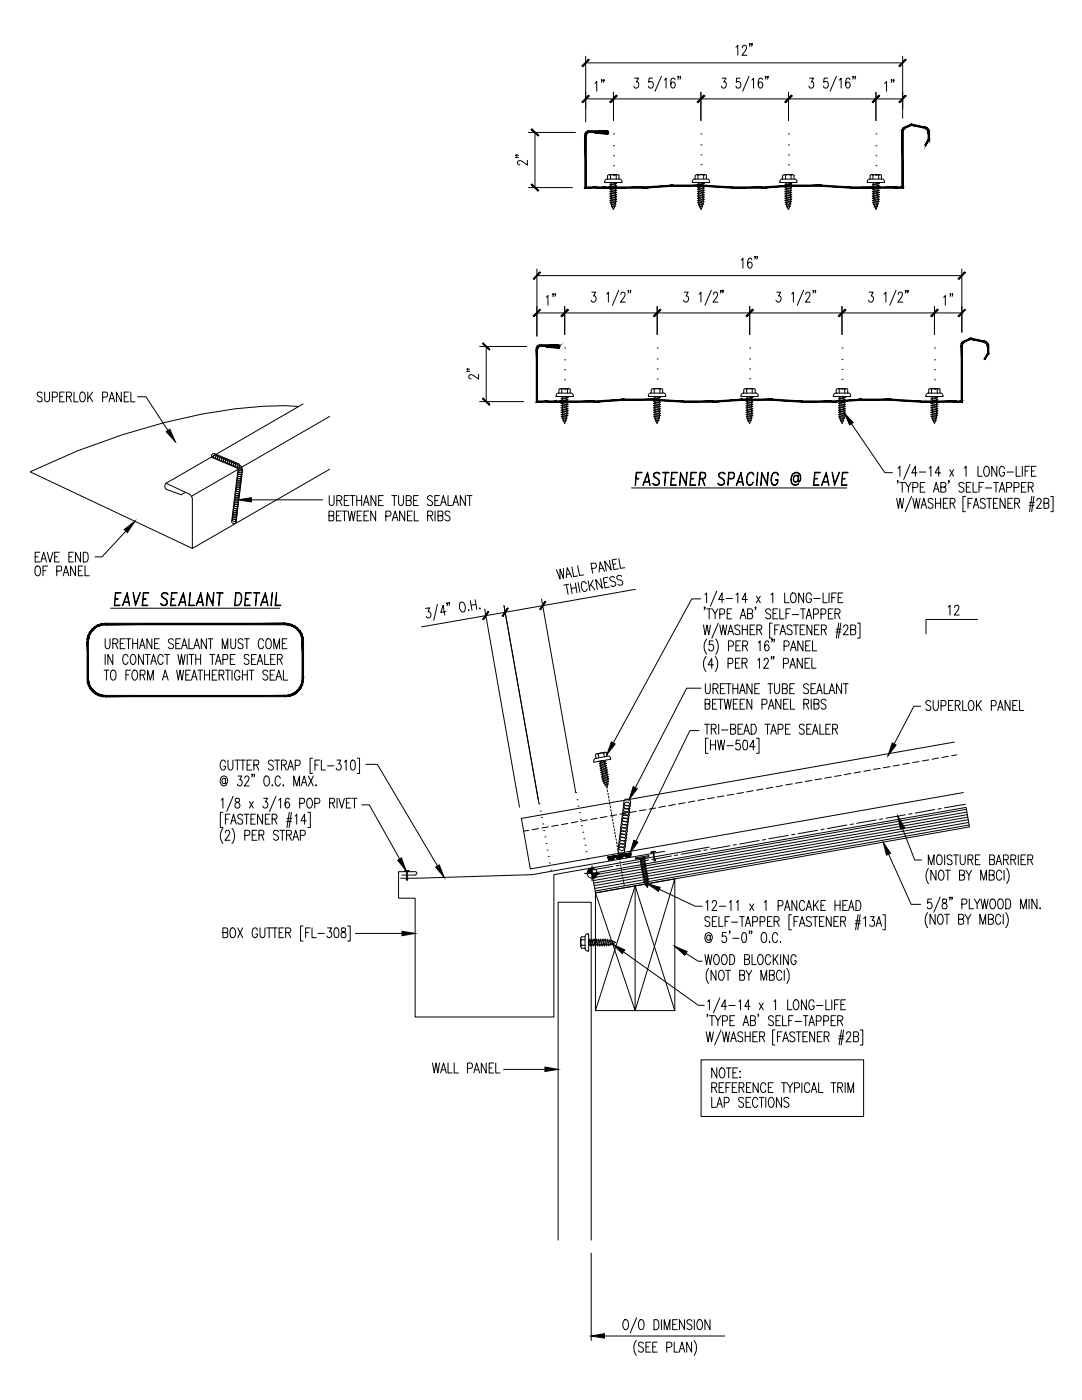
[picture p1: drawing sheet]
<svg xmlns="http://www.w3.org/2000/svg" width="216mm" height="279mm" viewBox="0 0 216 279" stroke-linecap="round" stroke-linejoin="round" font-family="sans-serif">
<g fill="none" stroke="#000" stroke-width=".2">
<path d="M116.9 11.2v13.2M116.9 19.7h63.2M116.9 12.5h63.2M118.7 16.7l.4-.4v1.9M120.1 16h-.1h.1l-.1 .4M120.6 16h-.2h.2l-.2 .4M122.4 18.4v5.7M126.6 15.6h.8l-.4 .8a.6 .6 0 0 1 .4 .7 .6 .6 0 0 1-.8 .4l-.1-.3M130.2 15.6h-.7l-.1 .8a.61 .61 0 0 1 1 .5 .61 .61 0 0 1-.9 .6l-.1-.3M132 15.2l-1.3 3M132.6 16l.3-.4v2M134.7 15.9a.39 .39 0 0 0-.6-.2l-.2 .3a2.02 2.02 0 0 0 .2 1.5 .55 .55 0 0 0 .6-.5 .55 .55 0 0 0-.6-.6l-.3 .5"/>
<path d="M135.4 15.3l-.1 .1-.1-.1h.2l-.2 .5M135.8 15.3l-.1 .1v-.1h.1l-.1 .5M139.9 18.4v5.7M144.1 15.6h.8l-.5 .8a.6 .6 0 0 1 .5 .7 .6 .6 0 0 1-.8 .4l-.1-.3M146.8 9.4l.4-.4v2M147.7 15.6h-.7v.8a.63 .63 0 0 1 .8 .1 .63 .63 0 0 1 0 .8 .48 .48 0 0 1-.5 .3 .48 .48 0 0 1-.5-.4M148.1 9.5l.1-.3a.45 .45 0 0 1 .6 0 .45 .45 0 0 1 .1 .6l-.8 1.2h.9M149.5 15.2l-1.3 3M149.7 8.8h-.2h.2l-.2 .4M150 16l.4-.4v2M150.1 8.8h-.1h.1l-.1 .4M152.1 15.9a.39 .39 0 0 0-.6-.2 1.44 1.44 0 0 0 .2 1.9 .58 .58 0 0 0 .5-.7 .58 .58 0 0 0-.7-.5l-.2 .5"/>
<path d="M152.9 15.3l-.1 .1-.1-.1h.2l-.2 .5M153.3 15.3l-.1 .1-.1-.1h.2l-.2 .5M157.3 18.4v5.7M161.5 15.6h.8l-.4 .8a.6 .6 0 0 1 .4 .7 .6 .6 0 0 1-.8 .4l-.1-.3M165.1 15.6h-.6l-.1 .8a.61 .61 0 0 1 .9 .5 .61 .61 0 0 1-.8 .6l-.2-.3M166.9 15.2l-1.3 3M167.5 16l.3-.4v2M169.6 15.9l-.1-.2-.4-.1a1.3 1.3 0 0 0-.3 1.7l.1 .2a.55 .55 0 0 0 .8-.5 .55 .55 0 0 0-.8-.6l-.2 .5M170.3 15.3l-.1 .1v-.1h.1l-.1 .5M170.7 15.3l-.1 .1v-.1h.1l-.1 .5M174.8 18.4v5.7M176.5 16.7l.4-.4v1.9"/>
<path d="M178 16h-.2h.2l-.2 .4M178.4 16h-.2h.2l-.2 .4M180.1 11.2v12.4M103 31.3v.2v-.2l.4 .2M103 30.9v.1v-.1l.4 .1M105.2 32v.9l-1.2-.8a.45 .45 0 0 0-.7 .2 .45 .45 0 0 0 .3 .6h.1M105.4 26.4h9.4M105.4 37.4h8.8M106.8 26.4v11M120.7 36.3v.1h3.4v-.1M121.2 35.7h2.3v-.7a.32 .32 0 0 0-.5 0v.7M121.2 35.7l-.4 .3-.1 .2"/>
<path d="M121.2 35v.7M121.3 35a.32 .32 0 0 1 .5 0v.7M121.5 34.9h1.7M121.7 36.9l1.2-.4 .1 .1-1.1 .4zM121.7 37.4l1.2-.4 .1 .1-1.1 .3zM121.7 39.6l1.2-.4 .1 .1-1.1 .4zM121.7 39.1l1.2-.3 .1 .1-1.1 .3zM121.7 37.8l1.2-.4 .1 .1-1.1 .4zM121.7 38.7l1.2-.4 .1 .1-1.1 .3zM121.7 38.2l1.2-.3 .1 .1-1.1 .3zM121.9 36.5v.3M121.9 37v.3"/>
<path d="M121.9 37.4v.3M121.9 37.9v.3M121.9 38.3v.3M121.9 38.7v.3M121.9 39.2v.3M121.9 39.6v.3M122.2 36.4l-.5 .1 1.1-.1v.2M122.4 26.7h.1M122.4 29.1h.1M122.4 31.1h.1M122.4 33.1h.1M122.4 35h.1"/>
<path d="M122.4 37.4h.1M122.8 36.7v.3M122.8 37.2v.3M122.8 37.6v.3M122.8 38.1v.3M122.8 38.5v.3M122.8 39v.3M122.8 39.4v.3M122.8 39.8v.3M123 35a1.04 1.04 0 0 0-1.2 0M123.6 35.7l.4 .3 .1 .2M138.1 36.3v.1h3.4v-.1"/>
<path d="M138.7 35.7h2.3v-.7a.32 .32 0 0 0-.6 0v.7M138.7 35.7l-.5 .3v.2M138.7 35v.7M139 34.9h1.7M139.2 36.9l1.2-.4 .1 .1-1.2 .4zM139.2 37.4l1.2-.4 .1 .1-1.2 .3zM139.2 39.6l1.2-.4 .1 .1-1.2 .4zM139.2 39.1l1.2-.3 .1 .1-1.2 .3zM139.2 38.7l1.2-.4 .1 .1-1.2 .3zM139.2 38.2l1.2-.3 .1 .1-1.2 .3zM139.2 37.8l1.2-.4 .1 .1-1.2 .4zM139.3 35v.7"/>
<path d="M139.3 35a.32 .32 0 0 0-.5 0M139.4 36.5v.3M139.4 37v.3M139.4 37.4v.3M139.4 37.9v.3M139.4 38.3v.3M139.4 38.7v.3M139.4 39.2v.3M139.4 39.6v.3M139.7 36.4l-.5 .1 1.1-.1v.2M139.9 26.7h.1M139.9 28.9h.1"/>
<path d="M139.9 30.9h.1M139.9 32.9h.1M139.9 34.9h.1M139.9 37.1h.1M140.3 36.7v.3M140.3 37.2v.3M140.3 37.6v.3M140.3 38.1v.3M140.3 38.5v.3M140.3 39v.3M140.3 39.4v.3M140.3 39.8v.3"/>
<path d="M140.4 35a1.04 1.04 0 0 0-1.1 0M141.1 35.7l.4 .3 .1 .2M155.6 36.3v.1h3.4v-.1M156.1 35.7l-.4 .3-.1 .2M156.2 35v.7M156.2 35a.32 .32 0 0 1 .5 0v.7M156.4 34.9h1.7M156.6 36.9l1.2-.4 .2 .1-1.2 .4zM156.6 37.4l1.2-.4 .2 .1-1.2 .3zM156.6 39.6l1.2-.4 .2 .1-1.2 .4zM156.6 39.1l1.2-.3 .2 .1-1.2 .3zM156.6 38.2l1.2-.3 .2 .1-1.2 .3z"/>
<path d="M156.6 38.7l1.2-.4 .2 .1-1.2 .3zM156.6 37.8l1.2-.4 .2 .1-1.2 .4zM156.9 36.5v.3M156.9 37v.3M156.9 37.4v.3M156.9 37.9v.3M156.9 38.3v.3M156.9 38.7v.3M156.9 39.2v.3M156.9 39.6v.3M157.2 36.4l-.6 .1 1.1-.1v.2M157.3 26.7h.1"/>
<path d="M157.3 28.9h.1M157.3 30.9h.1M157.3 32.9h.1M157.3 34.9h.1M157.3 37.1h.1M157.7 36.7v.3M157.7 37.2v.3M157.7 37.6v.3M157.7 38.1v.3M157.7 38.5v.3M157.7 39v.3M157.7 39.4v.3"/>
<path d="M157.8 39.8v.3M157.8 35v.7M157.9 35a1.04 1.04 0 0 0-1.1 0M157.9 35a.32 .32 0 0 1 .5 0v.7h-2.3M158.5 35.7l.5 .3v.2M173 36.3v.1h3.5v-.1M173.6 35.7l-.4 .3-.1 .2M173.6 35.7v-.7a.32 .32 0 0 1 .6 0v.7M173.9 34.9h1.7M174.1 36.9l1.1-.4 .3 .1-1.2 .4zM174.1 37.4l1.1-.4 .3 .1-1.2 .3zM174.1 39.6l1.1-.4 .3 .1-1.2 .4z"/>
<path d="M174.1 39.1l1.1-.3 .3 .1-1.2 .3zM174.1 38.7l1.1-.4 .3 .1-1.2 .3zM174.1 38.2l1.1-.3 .3 .1-1.2 .3zM174.1 37.8l1.1-.4 .3 .1-1.2 .4zM174.4 36.5v.3M174.4 37v.3M174.4 37.4v.3M174.4 37.9v.3M174.4 38.3v.3M174.4 38.7v.3M174.4 39.2v.3M174.4 39.6v.3"/>
<path d="M174.6 36.4l-.3 .1h-.2l1.1-.1v.2M174.8 26.7h.1M174.8 29.1h.1M174.8 31.1h.1M174.8 33.1h.1M174.8 35h.1M174.8 37.4h.1M175.2 36.7v.3M175.2 37.2v.3M175.2 37.6v.3M175.2 38.1v.3M175.2 38.5v.3"/>
<path d="M175.2 39v.3M175.2 39.4v.3M175.2 39.8v.3M175.3 35a1.04 1.04 0 0 0-1.1 0M175.3 35v.7M175.9 35v.7h-2.3M175.9 35a.32 .32 0 0 0-.5 0M175.9 35.7l.5 .3 .1 .2M107.1 53.7v13.4M107.1 55h84.8M109 59.3l.3-.3v1.9M110.4 58.7h-.1h.1l-.1 .5"/>
<path d="M110.8 58.7h-.1h.1l-.1 .5M118.1 58.3h.8l-.5 .8a.58 .58 0 0 1 .5 .7 .58 .58 0 0 1-.8 .4l-.1-.3M121.1 58.7l.3-.4v2M121.7 40l1.2-.3 .1 .1-1.1 .3zM121.7 40.4l1.2-.3 .1 .1-1.1 .3zM121.9 40.8l.9-.2 .1 .1-.8 .3zM121.9 40.1l.1 .3M122 40.5v.3M122 41.2l.6-.1 .2 .1zM122.1 40.9v.3M122.2 41.3l.2 .5M122.6 41.2l-.2 .6"/>
<path d="M122.8 40.7l-.1 .4M122.8 40.3v.3M123.5 57.9l-1.3 3M123.9 58.8l.1-.4a.53 .53 0 0 1 .7 .2 .53 .53 0 0 1-.2 .7l-.7 1h1M125.4 58v.1l-.1-.1h.1l-.1 .5M125.8 58v.1l-.1-.1h.1l-.1 .5M136.6 58.3h.7l-.4 .8a.58 .58 0 0 1 .5 .7 .58 .58 0 0 1-.8 .4l-.2-.3M139.2 40l1.2-.3 .1 .1-1.2 .3zM139.2 40.4l1.1-.3 .2 .1-1.1 .3zM139.3 40.8l.9-.2 .2 .1-.9 .3zM139.4 40.1v.3M139.5 40.5v.3"/>
<path d="M139.5 58.7l.4-.4v2M139.5 41.2l.5-.1 .2 .1zM139.5 40.9l.1 .3M140.1 41.2l-.2 .6-.2-.5M140.3 40.7l-.1 .4M140.3 40.3v.3M141.9 57.9l-1.2 3M142.4 58.8l.1-.4a.53 .53 0 0 1 .7 .2 .53 .53 0 0 1-.2 .7l-.7 1h.9M143.9 58l-.1 .1-.1-.1h.2l-.2 .5M144.3 58v.1l-.1-.1h.1l-.1 .5M147.9 51.9l.3-.4v2M150 51.8a.39 .39 0 0 0-.6-.2 1.33 1.33 0 0 0 .3 1.9 .59 .59 0 0 0 .4-.7 .59 .59 0 0 0-.7-.4l-.2 .4"/>
<path d="M150.7 51.2v.2l-.1-.2h.1l-.1 .5M151.2 51.2l-.1 .2-.1-.2h.2l-.2 .5M155 58.3h.8l-.5 .8a.58 .58 0 0 1 .5 .7 .58 .58 0 0 1-.8 .4l-.2-.3M156.6 40l1.2-.3 .2 .1-1.2 .3zM156.7 40.4l1.1-.3 .2 .1-1.2 .3zM156.8 40.8l.9-.2 .1 .1-.8 .3zM156.9 40.1v.3M156.9 40.5l.1 .3M157 41.2l.5-.1 .2 .1zM157 40.9l.1 .3M157.1 41.3l.2 .5M157.6 41.2l-.3 .6"/>
<path d="M157.7 40.7l-.1 .4M157.8 40.3l-.1 .3M158 58.7l.3-.4v2M160.3 57.9l-1.2 3M160.8 58.8l.3-.5 .5 .2v.6l-.9 1.2h1M162.3 58l-.1 .1v-.1h.1l-.1 .5M162.8 58l-.1 .1-.1-.1h.2l-.2 .5M173.4 58.3h.8l-.4 .8a.59 .59 0 0 1 .4 .7 .59 .59 0 0 1-.8 .4l-.1-.3M174.1 40l1.1-.3 .3 .1-1.2 .3zM174.1 40.4l1.1-.3 .2 .1-1.1 .3zM174.3 40.8l.8-.2 .2 .1-.9 .3zM174.4 40.1v.3"/>
<path d="M174.4 40.5v.3M174.4 41.2l.5-.1 .2 .1zM174.5 40.9v.3M175 41.2l-.2 .6-.2-.5M175.1 40.7l-.1 .4M175.2 40.3v.3M176.4 58.7l.4-.4v2M178.8 57.9l-1.3 3M179.2 58.8v-.1a.45 .45 0 0 1 .7-.4 .45 .45 0 0 1 .1 .8l-.9 1.2h1.1M180.8 58l-.1 .1-.1-.1h.2l-.2 .5M181.2 58l-.1 .1-.1-.1h.2l-.2 .5M188.3 59.3l.3-.3v1.9"/>
<path d="M189.7 58.7h-.1h.1l-.1 .5M190.1 58.7h-.1h.1l-.1 .5M191.9 53.7v12.6M8.4 78.5a.51 .51 0 0 0-.6-.3 .51 .51 0 0 0-.4 .5l.3 .4 .6 .2 .1 .6a.57 .57 0 0 1-1 0M8.9 78.2l.1 1.7a.48 .48 0 0 0 .8 0l.1-1.7M10.4 79.3h.7l.3-.2a.53 .53 0 0 0-.3-.9h-.7v2M11.9 79.2h.6M12.9 78.2h-1v2h1M13.3 79.2h.6a.49 .49 0 0 0 .4-.5 .49 .49 0 0 0-.4-.5h-.6v2M13.8 79.2l.5 1M14.8 78.2v2h.8M16.2 78.3a.57 .57 0 0 1 .6 .1 .57 .57 0 0 1 .2 .6v.4a.58 .58 0 0 1-.5 .8 .58 .58 0 0 1-.6-.8v-.7z"/>
<path d="M17.5 78.2v2M17.9 79.1l.6 1.1M18.5 78.2l-1 1.4M20.5 79.3l.8-.1 .1-.8-.3-.2h-.6v2M22 79.6h.7M24.2 78.2v2l-1-2v2M24.8 79.2h.5M25.7 78.2h-.9v2h.9M26.1 78.2v2h.9M27.5 79.2h1.6l4.4 6.7M93.2 74.1v.1v-.1l.5 .1M93.2 73.6v.2v-.2l.5 .2"/>
<path d="M95.5 74.7v1l-1.2-.9h-.6l-.2 .5 .5 .3M95.7 69.1h9.4M97 69.1v11.1M107.1 62.5h84.8M111.5 78.4l-.4 .3-.1 .2M111.5 78.5v-.8a.32 .32 0 0 1 .6 0v.8M111.8 77.6h1.7M112 79.6l1.2-.3h.2l-1.2 .4zM112.3 79.2v.3M112.3 79.7v.3M112.5 79.1l-.3 .2-.2-.1 1.1-.1v.2M112.7 69.4h.1"/>
<path d="M112.7 71.8h.1M112.7 73.8h.1M112.7 75.8h.1M112.7 77.7h.1M112.7 61.1v5.7M113.1 79.4v.3M113.1 79.9v.3M113.2 77.7v.8M113.3 77.7a1.04 1.04 0 0 0-1.2 0M113.8 77.7v.8h-2.3M113.8 77.7a.32 .32 0 0 0-.5 0M113.8 78.4a.57 .57 0 0 1 .6 .7h-3.5v-.1"/>
<path d="M129.9 78.5h2.3v-.8a.32 .32 0 0 0-.5 0v.8M129.9 78.4a.57 .57 0 0 0-.5 .7h3.4a.57 .57 0 0 0-.5-.7M129.9 77.7v.8M130 77.7a.32 .32 0 0 1 .5 0v.8M130.2 77.6h1.7M130.4 79.6l1.2-.3h.2l-1.2 .4zM130.7 79.2v.3M130.7 79.7v.3M131 79.1l-.6 .1 1.1-.1v.2M131.1 69.4h.1M131.1 71.6h.1M131.1 73.6h.1"/>
<path d="M131.1 75.6h.1M131.1 77.6h.1M131.1 79.8h.1M131.1 61.1v5.7M131.5 79.4v.3M131.5 79.9v.3M131.7 77.7a1.04 1.04 0 0 0-1.2 0M148.4 78.4a.57 .57 0 0 0-.5 .7h3.3v-.1M148.4 77.7v.8M148.4 77.7a.32 .32 0 0 1 .6 0v.8M148.7 77.6h1.7M148.9 79.6l1.2-.3h.1l-1.2 .4z"/>
<path d="M149.1 79.2v.3M149.1 79.7v.3M149.4 79.1l-.5 .1 1.1-.1v.2M149.6 69.4h.1M149.6 71.6h.1M149.6 73.6h.1M149.6 75.6h.1M149.6 77.6h.1M149.6 79.8h.1M149.6 61.1v5.7M150 79.4v.3M150 79.9v.3"/>
<path d="M150.1 77.7v.8M150.1 77.7a1.04 1.04 0 0 0-1.1 0M150.1 77.7a.32 .32 0 0 1 .6 0v.8h-2.3M150.8 78.4l.4 .3 .1 .2M166.3 79v.1h3.4v-.1M166.8 78.4l-.4 .3-.1 .2M166.9 77.7v.8M166.9 77.7a.32 .32 0 0 1 .6 0v.8M167.2 77.6h1.7M167.3 79.6l1.2-.3h.2l-1.2 .4zM167.6 79.2v.3M167.6 79.7v.3"/>
<path d="M167.9 79.1l-.6 .1 1.1-.1v.2M168 69.4h.1M168 71.8h.1M168 73.7h.1M168 75.7h.1M168 77.7h.1M168 61.1v5.7M168.4 79.4v.3M168.4 79.9v.3M168.6 77.7v.8M168.6 77.7a1.04 1.04 0 0 0-1.1 0M168.6 77.7a.32 .32 0 0 1 .6 0l-.1 .8h-2.3"/>
<path d="M169.2 78.4l.5 .3v.2M185.3 78.4l-.5 .3v.2M185.3 78.5v-.8a.32 .32 0 0 1 .6 0v.8M185.6 77.6h1.7M185.7 79.6l1.3-.3h.1l-1.1 .4zM186 79.2v.3M186 79.7v.3M186.3 79.1l-.3 .2-.3-.1 1.2-.1v.2M186.5 69.4h.1M186.5 71.8h.1M186.5 73.8h.1M186.5 75.8h.1"/>
<path d="M186.5 77.7h.1M186.5 61.1v5.7M186.9 79.4v.3M186.9 79.9v.3M187 77.7v.8M187.1 77.7a1.04 1.04 0 0 0-1.2 0M187.6 77.7v.8h-2.3M187.6 77.7a.32 .32 0 0 0-.5 0M187.6 78.4a.57 .57 0 0 1 .6 .7h-3.5v-.1M21.7 80.2l.6-2 .6 2M33.1 97.6l3 1.1 .9-.4M33.2 96.4l-.3 .6 .3 .6"/>
<path d="M37.8 98.6l.4 .4 .2 .5v9.9M50.2 99.8h14.2M59.6 81.1a72.8 72.8 0 0 0-19.4 1.5 142.3 142.3 0 0 0-34.2 11.6l32.4 15.2 27.4-15.7M60.5 80.6l-27.4 15.8 4.7 2.2M65.7 98.9v1.4a.49 .49 0 0 0 .2 .5 .49 .49 0 0 0 .5 0l.3-.5v-1.4M65.8 83.1l-27.6 15.9M67.2 99.9l.9-.1 .1-.3-.1-.4-.3-.2h-.6v2M67.7 99.9l.5 1M68.7 99.9h.6M69.6 98.9h-.9v2h.9M69.8 98.9h1M70.3 98.9v2"/>
<path d="M71.2 99.9h1M71.2 98.9v2M72.2 98.9v2M75 98.9v2l-1-2v2M75.6 99.9h.5M76.5 98.9h-.9v2h.9M78.2 98.9h.9M78.7 98.9v2M79.5 98.9v1.4a.49 .49 0 0 0 .3 .5 .49 .49 0 0 0 .5 0l.2-.5v-1.4M81.1 99.9h.6l.3-.2 .1-.4-.2-.3-.8-.1v2h.6l.3-.2a.53 .53 0 0 0-.3-.8M82.5 99.9h.6M83.5 98.9h-1v2h1"/>
<path d="M86.3 99.2a.49 .49 0 0 0-.8-.3 .49 .49 0 0 0 .1 .9l.4 .2a.53 .53 0 0 1 .1 .8 .53 .53 0 0 1-.8-.2M86.8 99.9h.6M87.7 98.9h-.9v2h.9M89.4 98.9v2h.8M92.9 98.9v2l-1.1-2v2M93.2 98.9h1M93.7 98.9v2M95.7 80.2h8.8M112 80.1l1.2-.4 .2 .1-1.2 .4zM112 82.3l1.2-.4 .2 .1-1.2 .4zM112 82.7l1.2-.3 .2 .1-1.2 .3zM112 81.8l1.2-.3 .2 .1-1.2 .3z"/>
<path d="M112 81.4l1.2-.4 .2 .1-1.2 .4zM112 81l1.2-.4 .2 .1-1.2 .3zM112 80.5l1.2-.3h.2l-1.2 .4zM112 83.2l1.1-.4 .2 .1-1.1 .3zM112.3 80.1v.3M112.3 80.6v.3M112.3 81v.3M112.3 81.5v.3M112.3 81.9v.3M112.3 82.4v.2M112.3 82.8v.3M112.3 83.2v.3"/>
<path d="M112.3 84l.5-.2 .2 .1zM112.4 83.6v.3M112.7 80.2h.1M112.9 83.9l-.2 .6-.2-.5M113 83.3l.2 .1-.9 .3M113 83.3l-.8 .2 .1 .2M113 83.4l-.1 .4M113.1 83v.3M113.1 82.5v.3M113.1 80.3v.3M113.1 80.8v.3M113.1 81.2v.3"/>
<path d="M113.1 81.7v.3M113.1 82.1v.3M126 97.4h42.9M126.9 94.2h1.2v.2h-1.1l-.3 2.5zM126.9 95.5h.6v.1h-.6M128.5 96.2h1.1M128.6 96.1h.9M129.2 94.2l.5 2.7-.5-2.3-.9 2.3zM130.4 94.6a.79 .79 0 0 1 1.3 0h-.1a.59 .59 0 0 0-.7-.2 .59 .59 0 0 0-.4 .4v.3l.3 .1a.87 .87 0 0 1 .7 .7 .87 .87 0 0 1-.5 1h-.3l-.5-.4 .3 .1a.68 .68 0 0 0 1-.1 1.06 1.06 0 0 0-1-1.3zM130.4 80.1l1.2-.4 .2 .1-1.2 .4zM130.4 82.3l1.2-.4 .2 .1-1.2 .4zM130.4 82.7l1.2-.3 .2 .1-1.2 .3z"/>
<path d="M130.4 81l1.2-.4 .2 .1-1.2 .3zM130.4 81.8l1.2-.3 .2 .1-1.2 .3zM130.4 81.4l1.2-.4 .2 .1-1.2 .4zM130.4 80.5l1.2-.3h.2l-1.2 .4zM130.5 83.2l1.1-.4 .2 .1-1.2 .3zM130.7 80.1v.3M130.7 80.6v.3M130.7 81v.3M130.7 81.5v.3M130.7 81.9v.3M130.7 82.4v.2M130.7 82.8v.3"/>
<path d="M130.7 83.2v.3M130.8 84l.5-.2 .2 .1zM130.8 83.6l.1 .3M130.9 84l.2 .5M131.4 83.9l-.3 .6M131.5 83.3l.1 .1-.8 .3M131.5 83.3l-.9 .2 .2 .2M131.5 83.4l-.1 .4M131.5 80.3v.3M131.5 80.8v.3M131.5 81.2v.3M131.5 81.7v.3"/>
<path d="M131.5 82.1v.3M131.5 83v.3M131.6 82.5v.3M132.2 94.2h1.3v.2h-1.3zM132.8 94.4l-.2 2.5 .3-2.5M134 94.2h1.2v.2h-1.1l-.2 2.3h1v.2h-1.1zM134 95.5h.6v.1h-.6M135.8 94.2l1 2.3 .2-2.3h.1l-.2 2.7-1-2.3-.3 2.3zM137.9 94.2h1.1v.2h-1l-.3 2.3h1.1v.2h-1.1zM137.9 95.5h.5v.1h-.5M139.6 95.5h.7a.74 .74 0 0 0 .4-1l-.9-.1-.4 2.5 .3-2.7h.7l.4 .3a.79 .79 0 0 1-.5 1.1h-.7M140.1 95.6l.6 1.3-.5-1.3"/>
<path d="M143.4 94.6a.79 .79 0 0 1 1.3 0l-.3-.1a.7 .7 0 0 0-.9 .1v.5l.2 .1a.93 .93 0 0 1 .6 1.5 .71 .71 0 0 1-1.1-.2l.3 .1a.71 .71 0 0 0 1-.1 1.06 1.06 0 0 0-1-1.3zM145.4 95.5h.8a.68 .68 0 0 0 0-1.1h-.7l-.3 2.5 .2-2.7h.8a.76 .76 0 0 1 .4 .8 .76 .76 0 0 1-.5 .6h-.7M147.1 96.2h1.1M147.2 96.1h1M147.9 94.2l.5 2.7-.6-2.3-.9 2.3zM148.9 80.1l1.2-.4 .1 .1-1.2 .4zM148.9 82.3l1.2-.4 .1 .1-1.2 .4zM148.9 82.7l1.2-.3 .1 .1-1.2 .3zM148.9 81.8l1.2-.3 .1 .1-1.2 .3zM148.9 80.5l1.2-.3h.1l-1.2 .4zM148.9 81.4l1.2-.4 .1 .1-1.2 .4zM148.9 81l1.2-.4 .1 .1-1.2 .3z"/>
<path d="M148.9 83.2l1.1-.4 .2 .1-1.1 .3zM149 83.5l.9-.2 .2 .1-.9 .3zM149.1 80.1v.3M149.1 80.6v.3M149.1 81v.3M149.1 81.5v.3M149.1 81.9v.3M149.1 82.4v.2M149.1 82.8v.3M149.2 83.2v.3M149.2 84l.5-.2 .2 .1zM149.2 83.6l.1 .3"/>
<path d="M149.3 94.6l.3-.4a.67 .67 0 0 1 .8 .6l-.4-.4a.79 .79 0 0 0-.9 .8 1.41 1.41 0 0 0 .3 1.5h.4l.5-.5a.66 .66 0 0 1-.6 .7 .66 .66 0 0 1-.7-.7 2.25 2.25 0 0 1 .3-1.6zM149.3 84l.3 .5M149.8 83.9l-.2 .6M149.9 83.4v.4M150 80.3v.3M150 80.8v.3M150 81.2v.3M150 81.7v.3M150 82.1v.3M150 83v.3M150 82.5v.3M151.2 94.2l-.2 2.7h-.1z"/>
<path d="M152 94.2l1 2.3 .3-2.3-.2 2.7-1.1-2.3-.1 2.3h-.1zM154.1 94.6a.64 .64 0 0 1 .6-.4 .64 .64 0 0 1 .6 .4v.2h-.1l-.1-.3a.73 .73 0 0 0-.8 0 .73 .73 0 0 0-.3 .7v1l.3 .5a.7 .7 0 0 0 .8-.8h-.3v-.2h.5a.95 .95 0 0 1-1 1.2 1.85 1.85 0 0 1-.2-2.3zM158.3 94.5a.97 .97 0 0 1 1.2 0 .97 .97 0 0 1 .3 1.1l-.1 .4-.3 .2-.2-.2 .1-1.2 .1 1.3a.94 .94 0 0 0 .2-1.3 .94 .94 0 0 0-1.3-.2 1.53 1.53 0 0 0 0 2 .84 .84 0 0 0 1-.1 .86 .86 0 0 1-1.1 .3 .86 .86 0 0 1-.4-1.1l.3-1zM158.4 95.1a.45 .45 0 0 1 .5-.3 .45 .45 0 0 1 .3 .4l-.2-.2h-.3a.71 .71 0 0 0-.1 1.1h.3l.3-.2-.3 .3a.51 .51 0 0 1-.6-.5zM162.5 95.5h.6v.1h-.6M162.5 94.2h1.2l-.1 .2h-1l-.2 2.3h1v.2h-1.1zM164.2 96.2h1.1M164.2 96.1h1M164.9 94.2l.5 2.7-.5-2.3-1 2.3zM166 94.2l.6 2.3 .8-2.3h.1l-1 2.7zM167.3 80.1l1.2-.4 .2 .1-1.2 .4zM167.3 82.3l1.2-.4 .2 .1-1.2 .4z"/>
<path d="M167.3 82.7l1.2-.3 .2 .1-1.2 .3zM167.3 81.8l1.2-.3 .2 .1-1.2 .3zM167.3 81.4l1.2-.4 .2 .1-1.2 .4zM167.3 81l1.2-.4 .2 .1-1.2 .3zM167.3 80.5l1.2-.3h.2l-1.2 .4zM167.4 83.2l1.1-.4 .1 .1-1.1 .3zM167.5 83.5l.9-.2 .2 .1-.9 .3zM167.6 80.1v.3M167.6 80.6v.3M167.6 81v.3M167.6 81.5v.3M167.6 81.9v.3"/>
<path d="M167.6 82.4v.2M167.6 82.8v.3M167.6 83.2l.1 .3M167.7 84l.5-.2 .1 .1zM167.7 83.6l.1 .3M167.8 84l.2 .5M168 80h.1M168.1 94.2h1.1v.2h-1l-.2 2.3h1v.2h-1.1zM168.1 95.5h.5v.1h-.6M168.3 83.9l-.3 .6M168.4 83.4l-.1 .4M168.4 80.3v.3"/>
<path d="M168.4 80.8v.3M168.4 81.2v.3M168.4 81.7v.3M168.4 82.1v.3M168.5 83l-.1 .3M168.5 82.5v.3M169.9 84.6l6.7 9.7h1.5M178.9 99.5l.4 1.9 .3-1.9 .4 1.9 .3-1.9M179.2 93.4l.4-.3v2M179.2 96h-.1h.1l-.1 .4M179.6 96.3h.9M180 96.3v1.9"/>
<path d="M180.7 96.3l.6 .9v1M181.6 92.7l-1.3 3M181.8 96.3l-.5 .9M181.9 99.1l-1.3 3M182.1 99.5l.4 1.9 .4-1.9 .3 1.9 .4-1.9M182.1 97.3h.7a.52 .52 0 0 0 .4-.5 .52 .52 0 0 0-.4-.5h-.7v1.9M183 94.4h-1.1l.8-1.3v2M183.4 94.2h1.3M183.6 97.2h.6M184.6 96.3h-1v1.9h1M185.4 93.4l.3-.3v2M185.7 80.1l1.3-.4 .1 .1-1.1 .4z"/>
<path d="M185.7 82.3l1.3-.4 .1 .1-1.1 .4zM185.7 82.7l1.3-.3 .1 .1-1.1 .3zM185.7 81.8l1.3-.3 .1 .1-1.1 .3zM185.7 81.4l1.3-.4 .1 .1-1.1 .4zM185.7 81l1.3-.4 .1 .1-1.1 .3zM185.7 80.5l1.3-.3h.1l-1.1 .4zM185.8 83.2l1.1-.4 .2 .1-1.1 .3zM186 83.5l.8-.2 .2 .1-.9 .3zM186 80.1v.3M186 80.6v.3M186 81v.3M186 81.5v.3"/>
<path d="M186 81.9v.3M186 82.4v.2M186 82.8l.1 .3M186.1 83.2v.3M186.1 84l.5-.2 .2 .1zM186.2 83.6v.3M186.2 99.8a.53 .53 0 0 0-.5-.4 .53 .53 0 0 0-.5 .4l.1 .4 .8 .5a.51 .51 0 0 1 0 .6 .51 .51 0 0 1-.6 .1l-.3-.3M186.3 98.2l.5-1.9 .6 1.9M186.5 80.2h.1M186.5 97.6h.7M186.7 99.5v1.9M186.7 83.9l-.2 .6-.2-.5"/>
<path d="M186.8 83.4l-.1 .4M186.9 83l-.1 .3M186.9 82.5v.3M186.9 80.3v.3M186.9 80.8v.3M186.9 81.2v.3M186.9 81.7v.3M186.9 82.1v.3M187.7 94.4h-1.1l.7-1.3v2M187.7 99.5v1.9M187.7 97.2l.9-.1 .2-.3-.1-.4-.3-.1h-.7v1.9l.9-.1a.54 .54 0 0 0-.2-.9M189.2 99.5h-1v1.9h1"/>
<path d="M189.4 96h-.2h.2l-.2 .4M189.5 93.7l.8 1.4M190.3 93.7l-.8 1.4M192.3 96.5a.5 .5 0 0 0-.7-.2 .5 .5 0 0 0 0 .8l.5 .2a.54 .54 0 0 1 .1 .9 .54 .54 0 0 1-.9-.2M192.4 93.4l.4-.3v2M192.6 99.1h-.5v3h.5M192.8 97.2h.6M193.7 96.3h-.9v1.9h.9M194 99.5h-.8v1.9M194.2 96.3v1.9h.8M195.1 93.1v2h.9M195.4 97.2h.5"/>
<path d="M196.3 96.3h-.9v1.9M196.6 93.1h.1a.98 .98 0 0 1 .6 1.5 .49 .49 0 0 1-.7 .4l-.3-.7v-.5zM196.6 99.8a.53 .53 0 0 0-.5-.4 .53 .53 0 0 0-.5 .4l.1 .4 .8 .5a.51 .51 0 0 1 0 .6 .51 .51 0 0 1-.6 .1l-.3-.3M196.6 97.4h1.3M196.9 99.5h1M197.4 99.5v1.9M198.3 96.3h.9M198.7 96.3v1.9M198.9 93.1v2l-1-2v2M199.1 99.5h-.9v1.9h.9M199.4 98.2l.6-1.9 .5 1.9M199.6 97.6h.7"/>
<path d="M200.4 93.5a.49 .49 0 0 0-.7-.4 1.38 1.38 0 0 0 .1 2 .57 .57 0 0 0 .6-.8h-.3M200.6 99.5v1.9l-1.1-1.9v1.9M200.9 97.3h.6a.52 .52 0 0 0 .4-.5 .52 .52 0 0 0-.4-.5h-.6v1.9M200.9 94.2h1.3M202 99.5h-.9v1.9h.9M202.3 97.3h.7a.52 .52 0 0 0 .4-.5 .52 .52 0 0 0-.4-.5h-.7v1.9M202.8 93.1v2h.8M203.8 97.2h.6M204 93.1v2M204.5 94h.6M204.8 96.3h-1v1.9h1M205.2 97.2h.6a.49 .49 0 0 0 .4-.5 .49 .49 0 0 0-.4-.4h-.6v1.9"/>
<path d="M205.5 93.1h-1v2M205.7 97.2l.4 1M205.8 94h.6M205.9 99.1l-.5 3M206.3 99.1l-.4 3M206.7 93.1h-.9v2h.9M206.9 99.9l.1-.2a.45 .45 0 0 1 .6-.1 .45 .45 0 0 1 .1 .6l-.9 1.2h1M209.7 99.1h.4v3h-.4M7 111.1h.6M7.2 113a.58 .58 0 0 1 .7 .1 .58 .58 0 0 1 .2 .6v.5a.57 .57 0 0 1-.6 .7 .57 .57 0 0 1-.5-.7v-.8zM7.9 110.2h-.9v2h.9M8.2 112.2l.5-2 .6 2"/>
<path d="M8.4 111.5h.7M8.6 113.9h.5M9.4 110.2l.6 2 .6-2M9.5 113h-.9v1.9M10.9 111.1h.6M11.3 114h.7l.3-.2-.1-.8h-.9v1.9M11.8 110.2h-.9v2h.9M12.6 114.9l.6-1.9 .5 1.9M12.8 114.3h.7M13.7 111.1h.6M14.6 110.2h-.9v2h.9M15.1 113v1.9l-1-1.9v1.9"/>
<path d="M15.6 113.9h.6M16.1 110.2v2l-1-2v2M16.5 113h-.9v1.9h.9M16.6 110.2h.5a1.21 1.21 0 0 1 0 2h-.5zM17 113v1.9h.8M23 118.3h1.2v.1h-1.1l-.2 2.3h1v.2h-1.1zM23 119.5h.6v.1h-.6M25.1 106l-4.8 5.1h-1.3M25.4 118.3l.5 2.6-.6-2.3-.9 2.3zM26.5 118.3l.6 2.2 .9-2.2-1 2.6zM28.6 119.5h.6l-.1 .1h-.5M28.6 118.3h1.1v.1h-1l-.2 2.3h1v.2h-1.2z"/>
<path d="M32.4 118.4a.77 .77 0 0 1 1.2 .2l-.3-.1a.65 .65 0 0 0-1 .1l.1 .5 .1 .1a.93 .93 0 0 1 .7 1.5 .71 .71 0 0 1-1.1-.2l.2 .1a.71 .71 0 0 0 1-.1 1.06 1.06 0 0 0-.9-1.3 .57 .57 0 0 1 0-.8zM34.2 118.3h1.2l-.1 .1h-1l-.2 2.3h1v.2h-1.1zM34.2 119.5h.6v.1h-.6M36.6 118.3l.5 2.6-.5-2.3-.9 2.3h-.1zM37.9 118.3l-.1 2.4h1v.2h-1.1zM40.1 118.3l.5 2.6-.6-2.3-.9 2.3zM41.4 118.3l1 2.2 .3-2.2-.2 2.6-1.1-2.3-.1 2.3h-.2zM43.3 118.3h1.2v.1h-1.2zM43.8 118.4l-.2 2.5h.1l.2-2.5M47 118.3h.7a1.6 1.6 0 0 1-.3 2.6h-.6zM47.1 118.4h.6a1.28 1.28 0 0 1 .3 1.8l-.2 .4-.9 .1zM49 118.3h1.2l-.1 .1h-1l-.2 2.3h1v.2h-1.1z"/>
<path d="M49 119.5h.6v.1h-.6M50.6 118.3h1.2v.1h-1.2zM51.2 118.4l-.2 2.5 .3-2.5M52.9 118.3l.6 2.6-.6-2.3-.9 2.3zM54.3 118.3l-.3 2.6zM55.1 118.3l-.1 2.4h1v.2h-1.1zM65.6 102.9h.7a.49 .49 0 0 0 .3-.4 .49 .49 0 0 0-.3-.5h-.7v1.9h.7l.3-.1v-.7l-.3-.2M67.1 102.9h.6M68.1 102h-1v1.9h1M68.3 102h.9M68.7 102v1.9M69.5 102l.3 1.9 .4-1.9 .3 1.9 .4-1.9"/>
<path d="M71.3 102.9h.6M72.2 102h-.9v1.9h.9M72.5 100.9l.6-2 .5 2M72.6 102.9h.6M72.7 100.2h.7M73.6 102h-1v1.9h1M75 102v1.9l-1-1.9v1.9M77 103h.6a.52 .52 0 0 0 .4-.5 .52 .52 0 0 0-.4-.5h-.6v1.9M78.3 103.9l.6-1.9 .5 1.9M78.5 103.3h.7M80.8 102v1.9l-1.1-1.9v1.9M81.3 102.9h.6"/>
<path d="M82.2 102h-.9v1.9h.9M82.7 102v1.9h.8M85.3 102.9l.9-.1 .1-.3v-.3l-.3-.2h-.7v1.9M85.8 102.9l.5 1M86.8 102v1.9M87.4 102.9l.9-.1 .1-.3-.1-.4-.9-.1v1.9h.6l.4-.3a.52 .52 0 0 0-.4-.7M87.9 100.9l.6-2 .6 2M88.1 100.2h.7M89.8 102.2a.51 .51 0 0 0-.6-.2 .51 .51 0 0 0-.4 .5l.1 .3 .7 .3 .2 .6a.57 .57 0 0 1-1 0M90.4 100.9l.6-2 .5 2M90.6 100.2h.7M93.8 119.9l.4 1.9"/>
<path d="M94.8 119.7l.4 1.9M108.1 119.6l6.8 38.6M112.4 113.4v2.1l-.7-1.9v2l-.7-1.9M113 116.7l.4 1.9M113.5 116.6l-1 .2M113.8 114.5l-.7 .2M113.8 116.5l.4 2M114.1 115.2l-.9-1.9-.2 2M114.1 113.1l.4 2 .8-.2M114.8 116.3l.3 2M115 117.3l-1 .1M115.3 112.9l.3 2 .8-.2"/>
<path d="M115.3 116.3l.4 1.9M117 116.5a.49 .49 0 0 0-.6-.4 .49 .49 0 0 0-.4 .5l.2 1.1a.49 .49 0 0 0 .6 .3 .49 .49 0 0 0 .4-.5M117.4 115.9l.3 2M117.9 116.7l.8 1M118.1 113.5l.8-.2a.57 .57 0 0 0-.3-.9l-.7 .1 .4 1.9M118.3 115.8l-.7 1.4M119.8 115.5l.4 1.9-1.3-1.7 .3 1.9M120.3 113.4l-.7 .1M120.6 114l-.9-1.8-.2 2M121.1 116.2l-.5 .1M121.3 115.2l-.9 .2 .3 1.9 .9-.1M121.6 111.8l.3 2-1.3-1.8 .4 1.9"/>
<path d="M122.6 115.2l-.1-.1a.51 .51 0 0 0-.6 0 .51 .51 0 0 0-.2 .5l.3 .4h.5a.52 .52 0 0 1 .3 .9 .52 .52 0 0 1-.9-.1M122.9 112.5l-.6 .2M123 111.6l-.8 .1 .3 2 .9-.2M123.5 111.5l.3 1.9 .9-.1M124 115a.56 .56 0 0 0-1 .2l.3 .4 .6 .2a.54 .54 0 0 1 .3 .8 .54 .54 0 0 1-.9 0M126.8 117.6l-42.7 7.5M139.8 119.5h-1.8l-15.6 28.8M140.7 118.7l.3-.4v2M143 118l-1.2 3M144.5 119.6h-1.1l.7-1.3v2M144.9 119.4h1.3M146.8 118.7l.4-.4v2"/>
<path d="M149.1 119.6h-1l.6-1.3v2M150.9 119l.8 1.3M151.7 119l-.8 1.3M153.8 118.7l.4-.4v2M156.6 118.3v2h.9M158 118.4l.1-.1a.63 .63 0 0 1 .8 .8l-.1 .7a.49 .49 0 0 1-.8 .4l-.3-.7v-.4zM160.3 118.3v2l-.9-2v2M161.9 118.8a.55 .55 0 0 0-.7-.5 .55 .55 0 0 0-.3 .8v.4a.57 .57 0 0 0 .5 .8 .57 .57 0 0 0 .5-.8h-.4M162.4 119.4h1.2M164.2 118.3v2h.9M165.4 118.3v2M166 119.3h.6"/>
<path d="M166.9 118.3h-.9v2M167.2 119.3h.6M168.2 118.3h-1v2h1M183.8 101.4l.5-1.9 .6 1.9M184 100.8h.7M186.7 100.4h1M188.2 100.4h.6M189.6 100.4l.8-.1 .2-.3-.2-.4-.8-.1v1.9M190.1 100.4l.5 1M193.2 100.4h.5M194.2 101.4l.6-1.9 .5 1.9M194.4 100.8h.7"/>
<path d="M198.2 100.4h.6M201.1 100.4h.6M202.5 100.4l.8-.1 .1-.3-.1-.4-.8-.1v1.9M202.9 100.4l.5 1M205.3 100.9h1M205.4 100.3h1M208.3 100.4h.6a.51 .51 0 0 0 .4-.5 .51 .51 0 0 0-.4-.4h-.6v1.9h.6l.3-.1v-.7l-.3-.2M20.8 133.7h.9M21 127.5v1.7a.48 .48 0 0 0 .7 .2l.3-.5v-1.4M21 130.6v2M21.2 133.7v2M22.1 121.4h33.7"/>
<path d="M22.3 133.8a.58 .58 0 0 1 .7 .1 .58 .58 0 0 1 .1 .6v.5a.58 .58 0 0 1-.5 .7 .58 .58 0 0 1-.6-.7l.1-.8zM22.5 130.6v2l-1-2v2M22.5 128.4h.6l.3-.2 .1-.3-.1-.3-.9-.1v2M23 128.4l.5 1.1M24 128.4h.6M24.6 120.2h1.2M24.8 120.1h.9M24.9 127.5h-.9v2h.9M25.1 134.7h.6M25.1 127.5h1M25.6 131.1a.49 .49 0 0 0-.8-.4 1.38 1.38 0 0 0 .1 1.9h.3l.4-.5M25.6 127.5v2"/>
<path d="M26.1 133.7h-1v2M26.3 130.7l.1-.1a.98 .98 0 0 1 .6 1.5l-.3 .5h-.3a1.38 1.38 0 0 1-.1-1.9zM26.5 128.4h1M26.5 127.5v2M26.6 133.8l.1-.1a.86 .86 0 0 1 .8 1.3l-.2 .4-.3 .3h-.3a1.38 1.38 0 0 1-.1-1.9zM27.5 127.5v2M27.8 129.5l.6-2 .5 2M28 134.7h.6a.49 .49 0 0 0 .3-.5 .49 .49 0 0 0-.3-.5h-.6v2M28.1 128.8h.6M28.5 134.7l.4 1M28.6 130.6v2l-1-2v2M28.9 130.6h1.1"/>
<path d="M29.4 135.7v-2l.6 2 .6-2v2M29.4 130.6v2M30.1 132.6l.5-2 .6 2M30.3 127.5v2l-1-2v2M30.3 131.9h.7M30.8 128.4h.6M31.8 127.5h-1v2h1M32.4 135.7l.6-2 .6 2M32.5 131.1a.49 .49 0 0 0-.7-.4 1.38 1.38 0 0 0 .1 1.9h.3l.3-.5M32.6 135.1h.7M32.8 130.6h1M33.3 130.6v2"/>
<path d="M34.6 127.8a.49 .49 0 0 0-.8-.3 .49 .49 0 0 0 .1 .8l.4 .2a.53 .53 0 0 1 .2 .9 .53 .53 0 0 1-.9-.2M35.1 128.4h.6M35.2 133.7l.4 2 .3-2 .4 2 .3-2M35.5 130.6l.4 2 .3-2 .4 2 .3-2M35.8 120.2h1.2M36 120.1h.9M36 127.5h-.9v2h.9M36.2 129.5l.6-2 .6 2M36.4 128.8h.8M37.1 134.7h.5M37.4 130.6v2M37.7 127.5v2h.9"/>
<path d="M37.7 130.6h1M38 133.7h-.9v2h.9M38.2 135.7l.6-2 .5 2M38.2 130.6v2M38.4 135.1h.7M38.7 129.5l.6-2 .5 2M38.9 128.8h.7M39.1 130.6v2M39.1 131.5h.9M39.3 120.2h1.2M39.4 120.1h1M39.5 133.7h1"/>
<path d="M39.9 133.7v2M40 130.6v2M40.8 134.7h1M40.8 133.7v2M41.2 127.5v2l-1-2v2M41.5 127.5h1M41.8 133.7v2M41.9 130.6h1M42 127.5v2M42.4 134.7h.5M42.4 130.6v2M43 132.6l.5-2 .6 2"/>
<path d="M43.2 131.9h.7M43.3 133.7h-.9v2h.9M43.7 134.7l.9-.1 .1-.3-.1-.5-.9-.1v2M44.2 134.7l.5 1M44.4 129.5v-2l.5 2 .6-2v2M44.5 131.6h.6l.3-.1-.1-.8-.8-.1v2M45 133.7h1M45.5 133.7v2M46 131.5h.5M46 127.5l.1 1.7a.48 .48 0 0 0 .7 .2l.2-.5v-1.4M46.3 133.7v2M46.9 130.6h-.9v2h.9"/>
<path d="M47.9 134.2a.49 .49 0 0 0-.8-.4 1.38 1.38 0 0 0 .1 1.9h.3l.4-.4v-.3h-.4M48.4 134.7h.9M48.4 133.7v2M48.5 127.8a.53 .53 0 0 0-.5-.3 .53 .53 0 0 0-.5 .3l.2 .4 .7 .4 .1 .6a.53 .53 0 0 1-.5 .3 .53 .53 0 0 1-.5-.3M48.8 127.5h1M49.3 127.5v2M49.3 133.7v2M49.7 130.9a.53 .53 0 0 0-.5-.3 .53 .53 0 0 0-.5 .3l.1 .5 .6 .2a.53 .53 0 0 1 .2 .9 .53 .53 0 0 1-.9-.2M49.7 133.7h1M50.2 133.7v2M50.2 131.5h.5M51.1 130.6h-.9v2h.9"/>
<path d="M51.3 132.6l.6-2 .5 2M51.5 131.9h.7M52.2 120.2h1.2M52.3 120.1h1M52.6 127.9a.55 .55 0 0 0-.7-.4 .55 .55 0 0 0-.4 .7v.5a.55 .55 0 0 0 .4 .8 .55 .55 0 0 0 .7-.5M52.8 130.6v2h.9M53.3 127.6a.58 .58 0 0 1 .6 0 .58 .58 0 0 1 .2 .6v.5a.58 .58 0 0 1-.5 .8 .58 .58 0 0 1-.6-.8l.1-.8zM53.5 134a.49 .49 0 0 0-.8-.2 .49 .49 0 0 0 0 .8l.5 .2a.54 .54 0 0 1 .1 .8 .54 .54 0 0 1-.9-.2M53.9 134.7h.6M54 131.5h.6M54.6 129.5v-2l.6 2 .6-2v2M54.8 133.7h-.9v2h.9"/>
<path d="M54.9 130.6h-.9v2h.9M55.1 135.7l.5-2 .6 2M55.3 135.1h.7M55.4 131.5h.8l.1-.3-.1-.5-.8-.1v2M55.8 131.5l.5 1.1M56.3 128.4h.6M56.5 133.7v2h.9M57.3 127.5h-1v2h1M84.9 121.4l.8-.1-.3 .8a.58 .58 0 0 1 .6 .7 .58 .58 0 0 1-.8 .4l-.1-.2M87.3 120.6l-.7 3.2M89 122.1l-1 .1 .4-1.4 .4 1.9M89.3 120.4l-.1 .1-.1-.1 .1-.1 .1 .3-.1 .3"/>
<path d="M89.7 120.3l-.1 .1-.1-.1 .1-.1 .1 .1-.1 .5M91.8 120.3a.6 .6 0 0 1 .7-.1 .6 .6 0 0 1 .3 .6v.8a.52 .52 0 0 1-.5 .5 1.4 1.4 0 0 1-.5-1.8zM93.5 121.7v.2zM94.9 120.6l-.9 .2M95.7 121.4h.1zM96.7 121.6l7 39.5M100.6 120.9l7 39.5M139.9 137.3h-2.9l-10.2 19.9M140.4 124.7l.3 2 .4-2 .3 2 .4-2M140.7 121.2l-.1 .1-.1-.1h.2l-.2 .5M140.7 136.5v1.4a.49 .49 0 0 0 .3 .5 .49 .49 0 0 0 .5 0l.2-.5v-1.4M140.9 131a2.45 2.45 0 0 0 0 3"/>
<path d="M141 127.5a2.52 2.52 0 0 0 0 3.1M141 121.5h1M141.5 121.5v2M142.1 121.5l.6 .9v1.1M142.3 127.9h-.8v.8a.62 .62 0 0 1 .9 .5 .62 .62 0 0 1-.9 .6l-.1-.3M142.3 137.4l.8-.1 .2-.3-.1-.3-.3-.2h-.6v1.9M142.4 132.7h-1.1l.7-1.3v2M142.7 131a2.63 2.63 0 0 1 0 3M142.8 137.4l.5 1M142.8 127.5a2.52 2.52 0 0 1 0 3.1M143.1 139.5h-.9v2h.9M143.2 121.5l-.5 .9"/>
<path d="M143.3 139.5h1M143.3 124.3l-1.2 3.1M143.6 124.7l.4 2 .3-2 .4 2 .3-2M143.6 122.6l.9-.2 .1-.2-.1-.6-.9-.1v2M143.7 137.4h.6M143.8 139.5v2M144.5 139.5l.4 2 .3-2 .4 2 .3-2M144.7 136.5h-1v1.9h1M144.9 136.5h1M145.1 122.4h.6M145.2 126.7l.6-2 .6 2M145.3 132.4l.8-.1 .1-.2-.1-.6-.8-.1v2"/>
<path d="M145.4 129h.6a.55 .55 0 0 0 .4-.6 .55 .55 0 0 0-.4-.5h-.6v2M145.4 136.5v1.9M145.4 126h.8M146 121.5h-.9v2h.9M146.2 137.4h1M146.2 136.5v1.9M146.8 132.3h.5M146.8 128.9h.6M147.2 136.5v1.9M147.3 139.5h-1v2h1M147.6 138.4l.6-1.9 .5 1.9M147.6 125a.5 .5 0 0 0-.7-.2 .5 .5 0 0 0 0 .8l.4 .1a.54 .54 0 0 1 .2 .9 .54 .54 0 0 1-.9-.2"/>
<path d="M147.6 131.4h-.8v2h.8M147.7 123.5l.6-2 .5 2M147.8 127.9h-1v2h1M147.8 137.8h.7M147.9 122.8h.7M148.1 132.3l.8-.1 .2-.3-.2-.4-.8-.1v2M148.1 124.7v2M148.1 125.7h1M148.2 128.9h.6a.51 .51 0 0 0 .4-.5 .51 .51 0 0 0-.4-.5h-.6v2M148.6 132.3l.5 1.1M148.6 139.5h-.9v2h.9M148.7 128.9l.5 1"/>
<path d="M149.1 124.7v2M149.2 122.4h.8l.2-.3-.2-.5-.8-.1v2h.6a.55 .55 0 0 0 .4-.5 .55 .55 0 0 0-.4-.6M149.7 125.7h.5M150 139.5v2l-1-2v2M150.1 136.5v1.9l-1.1-1.9v1.9M150.6 124.7h-.9v2h.9M150.6 137.4h.6M150.8 121.2l-.1 .1v-.1h.1l-.1 .5M151 125.7l.9-.1 .1-.3-.1-.5-.9-.1v2M151.2 131.8l.3-.4v2M151.3 128.3l.4-.4v2M151.5 125.7l.5 1"/>
<path d="M151.5 136.5h-.9v1.9h.9M152.5 131.8l.2-.4h.3l.3 .4-.2 .6-.7 1h1M153.2 136.5h1M153.4 128.2v-.2l-.4-.1a1.36 1.36 0 0 0 0 2 .58 .58 0 0 0 .5-.7 .58 .58 0 0 0-.7-.5l-.2 .5M153.7 136.5v1.9M153.8 121.8a.49 .49 0 0 0-.8-.3 .49 .49 0 0 0 .1 .9l.4 .2a.53 .53 0 0 1 .1 .9 .53 .53 0 0 1-.8-.3M154 131.1v.1l-.1-.1h.1l-.1 .5M154.1 124.3h-.5v3.1h.5M154.1 127.6l-.1 .1v-.2l.1 .3-.1 .3M154.2 122.4h.6M154.4 131.1v.1l-.1-.1h.1l-.1 .5M154.5 127.6v.1v-.2v.3l-.1 .3"/>
<path d="M154.5 136.5v1.4a.51 .51 0 0 0 .6 .6 .51 .51 0 0 0 .5-.6v-1.4M154.6 125.7h.5M155.2 121.5h-1v2h1M155.5 124.7h-.9v2M155.6 121.5v2h.8M155.6 126.7l.6-2 .6 2M155.8 139.5v2l-1-2v2M155.9 126h.7M156.1 137.4h.6a.51 .51 0 0 0 .4-.5 .51 .51 0 0 0-.4-.4h-.6v1.9h.6l.3-.1v-.7l-.3-.2M156.3 132.4h.7a.55 .55 0 0 0 .4-.5 .55 .55 0 0 0-.4-.5h-.7v2M156.4 129h.7a.55 .55 0 0 0 .4-.6 .55 .55 0 0 0-.4-.5h-.7v2M156.8 122.4h.6"/>
<path d="M157.3 139.5h-.9v2h.9M157.6 133.4l.6-2 .5 2M157.6 137.4h.5M157.7 121.5h-.9v2M157.7 129.9l.6-2 .6 2M157.7 139.5v2h.9M157.8 132.7h.7M157.9 129.2h.8M158.1 125a.5 .5 0 0 0-.8-.2 .5 .5 0 0 0 0 .8l.5 .1a.54 .54 0 0 1 .1 .9 .54 .54 0 0 1-.9-.2M158.1 122.7h1.3M158.3 124.7h1M158.5 136.5h-.9v1.9h.9"/>
<path d="M158.8 124.7v2M159.7 125.7h.5M159.7 121.5h1M160.1 131.4v2l-1-2v2M160.2 127.9v2l-1-2v2M160.2 121.5v2M160.6 124.7h-.9v2h.9M160.6 132.3h.6M160.8 128.9h.5M160.9 123.5l.5-2 .6 2M161.1 122.8h.6M161.3 136.8a.53 .53 0 0 0-.5-.4 .53 .53 0 0 0-.5 .4l.2 .4 .8 .5a.51 .51 0 0 1-.1 .6 .51 .51 0 0 1-.5 .1l-.4-.3"/>
<path d="M161.6 131.4h-1v2h1M161.7 127.9h-.9v2h.9M161.8 137.4h.6M161.9 139.5v2M162 124.7v2l-1-2v2M162 131.4v2h.8M162.1 127.9v2h.9M162.3 122.6l.9-.2 .1-.2-.1-.6-.9-.1v2M162.5 125.7h.6M162.8 136.5h-1v1.9h1M163 138.4l.5-1.9 .6 1.9M163.2 137.8h.7"/>
<path d="M163.5 124.7h-1v2h1M163.8 122.6l.9-.2 .1-.2-.1-.6-.9-.1v2M163.9 125.7h.6a.49 .49 0 0 0 .4-.5 .49 .49 0 0 0-.4-.5h-.6v2M164.4 125.7l.5 1M164.5 136.5v1.9h.8M164.8 139.8a.53 .53 0 0 0-.5-.3 .53 .53 0 0 0-.4 .3l.1 .5 .5 .3a.52 .52 0 0 1 .2 .8 .52 .52 0 0 1-.8-.2M165.3 122.4h.5M165.4 138.4l.6-1.9 .6 1.9M165.6 137.8h.8M166.2 121.5h-.9v2h.9M166.6 122.4h.9l.1-.3-.1-.5-.9-.1v2M166.8 126.1h1"/>
<path d="M166.9 125.6h.9M167.1 122.4l.5 1.1M167.4 124.3l-.5 3.1M167.8 124.3l-.5 3.1M167.9 136.5v1.9l-1-1.9v1.9M168.3 136.5h.9M168.3 125.2v-.1a.45 .45 0 0 1 .7-.3 .45 .45 0 0 1 .1 .7l-.8 1.2h1M168.8 136.5v1.9M169.7 125.7l.9-.1 .2-.3-.1-.4-.3-.2h-.7v2l.9-.1a.54 .54 0 0 0-.2-.9M171.1 124.3h.5v3.1h-.5M186.2 139.8v1.4a.51 .51 0 0 0 .5 .6 .51 .51 0 0 0 .5-.6v-1.4M189.2 121.1l.4-.3v1.9"/>
<path d="M190.2 139.8h-.9v2h.9M190.5 121.3v-.2a.44 .44 0 0 1 .6-.3 .44 .44 0 0 1 .1 .7l-.8 1.2h1M192.1 139.8v2h.8M193.5 139.9l.4-.1a1.34 1.34 0 0 1 0 2 .98 .98 0 0 1-.6-1.5zM194.8 139.8v2M195.1 123.6h-10.3v2.9M195.8 139.8l-1 1.3M201.5 139.8v2l-.9-2v2M203 139.8h-.9v2h.9M203.4 139.8v2h.9M44.1 159.7l.4-.4v2M45 152.2a.49 .49 0 0 0-.8-.4 1.38 1.38 0 0 0 .2 1.9 .57 .57 0 0 0 .6-.8h-.4"/>
<path d="M45 155.6l-.2-.3a.53 .53 0 0 0-.5 .6 .53 .53 0 0 0 .5 .5l.2-.3M45 155.3l.1 1.1a.81 .81 0 0 0 .3-1.1 .81 .81 0 0 0-1.1-.3 .81 .81 0 0 0-.4 1 .73 .73 0 0 0 .5 .7 .73 .73 0 0 0 .8-.1M45.5 151.7v1.4a.49 .49 0 0 0 .5 .6 .49 .49 0 0 0 .5-.6v-1.4M46.5 158.9l-1.3 3M46.8 151.7h1M47 159.4a.41 .41 0 0 0 .1 .6 .66 .66 0 0 1 .7 .5 .66 .66 0 0 1-.3 .8 .56 .56 0 0 1-.6-.5 .56 .56 0 0 1 .4-.6l.4-.3a.43 .43 0 0 0-.2-.6zM47.4 151.7v2M47.5 154.9h.7l-.4 .7a.58 .58 0 0 1 .5 .8 .58 .58 0 0 1-.8 .3l-.1-.2M48 151.7h1M48.5 151.7v2M48.8 155.3l.2-.3a.53 .53 0 0 1 .7 .2 .53 .53 0 0 1-.2 .7l-.7 1h.9M49.3 152.7h.6"/>
<path d="M49.8 159.9l.7 1.4M50.2 151.7h-.9v2h.9M50.4 154.6l-.1 .1-.1-.1h.2l-.2 .4M50.5 159.9l-.7 1.4M50.7 152.7h.6a.51 .51 0 0 0 .3-.5 .51 .51 0 0 0-.3-.5h-.6v2M50.8 154.6l-.1 .1v-.1h.1l-.1 .4M51.2 152.7l.4 1M52.6 159.3h.8l-.5 .7a.58 .58 0 0 1 .5 .9 .58 .58 0 0 1-1 0M52.9 155a.58 .58 0 0 1 .7 0 .58 .58 0 0 1 .1 .6v.5a.58 .58 0 0 1-.5 .8 .58 .58 0 0 1-.6-.8l.1-.8zM54.3 156.6v.3zM54.6 152a.49 .49 0 0 0-.8-.3 .49 .49 0 0 0 0 .8l.5 .3a.53 .53 0 0 1 .1 .8 .53 .53 0 0 1-.9-.2M54.8 151.7h1"/>
<path d="M55.1 158.9l-1.3 3M55.3 151.7v2M55.6 159.7l.4-.4v2M56 155.3a.49 .49 0 0 0-.8-.3 1.38 1.38 0 0 0 .1 1.9h.3l.4-.5M56.2 152.7h.6a.51 .51 0 0 0 .3-.5 .51 .51 0 0 0-.3-.5h-.6v2M56.5 156.6v.3zM56.7 152.7l.4 1M57.4 153.7l.6-2 .6 2M57.6 153h.8M57.7 159.6v-.2l-.4-.1a1.3 1.3 0 0 0-.3 1.7 .41 .41 0 0 0 .3 .3 .41 .41 0 0 0 .4-.3l.1-.4a.58 .58 0 0 0-.5-.6l-.3 .3-.1 .3M58.6 156.9v-2l.6 2 .6-2v2M58.9 152.8l.9-.1 .1-.3-.1-.6-.9-.1v2"/>
<path d="M60.1 156.9l.6-2 .5 2M60.3 156.2h.7M61.3 159.6l.3-.3a.63 .63 0 0 1 .7 .7v.8a.49 .49 0 0 1-.8 .4l-.3-.7zM61.5 154.9l1 2M62.4 151.3h-.5v3.1h.5M62.5 154.9l-1 2M62.9 152.7h.5M63.1 156.6v.3zM63.8 151.7h-.9v2M64.1 151.7v2h.9M65.3 152.8h1.3M67.3 151.7h.7l-.4 .8a.59 .59 0 0 1 .5 .8 .59 .59 0 0 1-.9 .2l-.1-.2"/>
<path d="M67.3 159.3v2M67.6 159.3l.6 2 .5-2M68.7 152.1l.4-.4v2M70 159.3h-.9v2h.9M70.1 151.8l.4-.1a.91 .91 0 0 1 .4 1.1l-.2 .8-.4 .1a1.24 1.24 0 0 1-.3-1.6zM70.2 159.3h1M70.7 159.3v2M71.3 151.3h.4v3.1h-.4M73 152.5h2.3l12 20.4M114.9 158.2h.1M115.1 159.6h.1M118.9 151.3l-.4 .4v.2"/>
<path d="M119.4 150.5a1.04 1.04 0 0 1 1.1-.2 .33 .33 0 0 1 .6-.1v.7l-2.2 .5-.1-.8a.33 .33 0 0 1 .6-.1l.1 .7M119.6 152.4l1.1-.5h.2zM119.7 152.8l1.1-.5 .2 .1-1.2 .5zM119.7 152l.1 .3M119.7 153.3l1.1-.5h.2l-1.1 .5zM119.8 153.7l1.1-.5 .2 .1-1.1 .5zM119.8 152.4l.1 .3M119.9 154.1l1.1-.5 .2 .1-1.1 .5zM119.9 152.9l.1 .3M120 154.6l1.1-.5h.2l-1.1 .6zM120 153.3v.3M120 151.9l-.3 .1-.2-.1 1.1-.1v.1"/>
<path d="M120 155l1.1-.5 .3 .1-1.2 .5zM120.1 153.8v.2M120.1 155.5l1.3-.5-1.1 .5zM120.2 154.2v.3M120.2 155.9l1.1-.5 .2 .1-1.1 .5zM120.2 154.6l.1 .3M120.3 155.1v.3M120.4 155.5v.3M120.4 156.3l1-.4-.8 .5zM120.5 150.3l.1 .8M120.5 155.9l.1 .3M120.6 156.3l.2 .3"/>
<path d="M120.6 152l.1 .3M120.7 156.6l.4-.2 .3 .1zM120.7 152.5l.1 .3M120.7 150.1l-1.6 .3M120.8 156.7l.3 .4M120.8 152.9v.3M120.8 153.3l.1 .3M120.9 153.8l.1 .3M121 154.2l.1 .3M121.1 157.1v.2M121.1 154.7v.3M121.2 157.7v.3"/>
<path d="M121.2 155.1l.1 .3M121.2 150.9l.5 .2 .2 .2M121.3 156.5l-.2 .6M121.3 155.5v.3M121.3 156v.4M121.3 158.3l.1 .3M121.4 158.9l.1 .4M121.5 159.6l.1 .3M121.8 151.4l.1 .1-3.4 .6-.1-.2M138.6 159.9l-1.3 .2M139.5 145.8h-1.8l-10.8 22.1M140.6 159.5l-1.3 .2"/>
<path d="M140.6 144.5h.9M140.7 140.5l.8-.1 .2-.3-.2-.5-.8-.1v2l.8-.1 .2-.5-.2-.3-.2-.1M141.1 144.5v2M141.3 147.3h-.5v3h.5M141.8 147.7v2M141.8 148.6h1M141.9 145.5l.9-.1 .1-.3-.1-.5-.9-.1v2M142.2 140.5h.5M142.4 145.5l.5 1M142.5 159.2l-1.3 .2M142.8 147.7v2M143.2 147.7l.3 2 .4-2 .4 2 .3-2"/>
<path d="M143.4 144.5v2M144 145.7h1.2M144.5 158.8l-1.3 .3M145 148.8h1.3M145.8 145.5l.8-.1 .2-.3-.1-.4-.3-.2h-.6v2h.6a.55 .55 0 0 0 .4-.5 .55 .55 0 0 0-.4-.5M146.3 140.5h.6M146.4 158.5l-1.3 .2M147.3 145.5h.6M147.6 147.7h-.7l-.1 .9a.47 .47 0 0 1 .5-.3 .47 .47 0 0 1 .4 .3 .6 .6 0 0 1 0 .9 .6 .6 0 0 1-.9 0v-.2M147.7 140.5h.5M148.2 144.5h-.9v2h.9M148.4 158.2l-1.3 .2"/>
<path d="M148.4 146.5l.6-2 .5 2M148.4 147.8l.3-.1a.89 .89 0 0 1 .5 1.1l-.2 .8-.4 .1a1.21 1.21 0 0 1-.3-1.6zM148.6 145.9h.7M149.9 144.5h.5a1.2 1.2 0 0 1 0 2h-.5zM150.3 157.8l-1.3 .2M150.7 149h-1.1l.7-1.3v2M150.9 147.3h.6v3h-.6M152 140.6h.7a.52 .52 0 0 0 .4-.5 .52 .52 0 0 0-.4-.6h-.7v2M152.3 157.5l-1.4 .2M152.6 144.5h1.1M153.1 144.5v2M153.3 141.5l.6-2 .6 2"/>
<path d="M153.5 140.9h.7M153.8 146.5l.5-2 .6 2M154 145.9h.7M154.2 157.1l-1.3 .3M155.3 145.6l.8-.1 .1-.8-.3-.2h-.6v2M156.2 156.8l-1.4 .2M156.4 140.5h.5M156.7 145.5h.6M157.7 144.5h-1v2h1M158.1 156.4l-1.3 .2M160 156.1l-1.3 .2M160.4 140.5h.6a.49 .49 0 0 0 .4-.5 .49 .49 0 0 0-.4-.5h-.6v2"/>
<path d="M160.5 144.8a.53 .53 0 0 0-.5-.3 .53 .53 0 0 0-.5 .3l.1 .5 .6 .3a.53 .53 0 0 1 .1 .8 .53 .53 0 0 1-.8-.2M160.9 140.5l.5 1M161 145.5h.5M161.9 144.5h-.9v2h.9M162 155.8l-1.3 .2M162.1 146.5l.6-2 .5 2M162.3 145.9h.7M162.4 140.5l.9-.1 .1-.3v-.4l-.3-.2h-.7v2h.7a.55 .55 0 0 0 .4-.5 .55 .55 0 0 0-.4-.5M163.6 144.5v2h.9M163.9 155.4l-1.3 .2M164.8 145.5h.5M165.7 144.5h-.9v2h.9"/>
<path d="M165.9 155.1l-1.3 .2M166.1 145.5l.9-.1 .1-.3-.1-.5-.9-.1v2M166.6 145.5l.5 1M167.8 154.7l-1.3 .3M169.8 154.4l-1.3 .2M171.7 154l-1.3 .3M173.7 153.7l-1.3 .2M175.6 153.3l-1.3 .3M177.6 153l-1.3 .2M179.5 152.7l-1.3 .2M181.4 152.3l-1.2 .2M183.4 152l-1.3 .2"/>
<path d="M183.7 140.9h-1.3l-4 7.6M185.3 151.7l-1.2 .2M185.7 140.1a.49 .49 0 0 0-.7-.3 .49 .49 0 0 0 0 .8l.4 .3a.53 .53 0 0 1 .2 .8 .53 .53 0 0 1-.9-.2M187.3 151.3l-1.3 .2M187.8 140.9l.8-.1 .1-.8-.3-.2h-.6v2M189.2 150.9l-1.3 .3M189.3 140.8h.5M190.4 148.1l-86.4 15.2 1.8 10.1 86.4-15.2M190.6 140.8l.9-.2 .1-.2-.1-.5-.9-.1v2M190.9 150.6l-1 .2M191.1 140.8l.5 1M195.2 140.6l.6 1.2"/>
<path d="M197.8 140.9l.9-.1 .1-.3-.1-.6-.9-.1v2M199.1 141.8l.5-2 .6 2M199.3 141.1h.7M202.1 140.8h.6M44.5 162.1h-.5v3.1h.5M44.5 165.3a2.45 2.45 0 0 0 0 3M45 166.2l.1-.4a.53 .53 0 0 1 .7 .2 .53 .53 0 0 1-.2 .7l-.7 1h1M45 163.5h.5M45.9 162.5h-.9v2M46 164.5l.6-2 .5 2M46.3 163.8h.6M46.3 165.3a2.45 2.45 0 0 1 0 3"/>
<path d="M48.4 162.8a.53 .53 0 0 0-.5-.3 .53 .53 0 0 0-.5 .3l.2 .5 .8 .4a.51 .51 0 0 1-.1 .6 .51 .51 0 0 1-.5 .2l-.4-.3M48.7 162.5h1M48.8 166.7h.7a.52 .52 0 0 0 .4-.5 .52 .52 0 0 0-.4-.5h-.7v2M49.2 162.5v2M50.1 163.5h.5M50.3 166.6h.6M51 162.5h-.9v2h.9M51.3 165.7h-1v2h1M51.7 166.6h.6a.49 .49 0 0 0 .4-.4 .49 .49 0 0 0-.4-.5h-.6v2M52.2 166.6l.4 1.1M52.4 162.5v2l-1-2v2M52.9 163.5h.6"/>
<path d="M53.9 162.5h-1v2h1M54.3 163.5l.8-.2 .2-.2-.2-.5-.8-.1v2M54.8 163.5l.5 1M55.6 166a.49 .49 0 0 0-.8-.3 .49 .49 0 0 0 0 .9l.5 .1a.54 .54 0 0 1 .1 .9 .54 .54 0 0 1-.8-.2M55.8 165.7h1M56.3 165.7v2M57.2 166.6h.6a.49 .49 0 0 0 .4-.4 .49 .49 0 0 0-.4-.5h-.6v2M57.2 163.9h1M57.3 163.3h.9M57.7 166.6l.5 1.1M57.7 162.1l-.4 3.1M58.2 162.1l-.5 3.1"/>
<path d="M58.4 167.7l.6-2 .6 2M58.7 167h.7M58.9 162.9l.3-.4v2M59.8 160.3h.6a.54 .54 0 0 0 .4-.5 .54 .54 0 0 0-.4-.5h-.6v2M59.9 166.7h.7l.3-.1-.1-.8-.9-.1v2M61.1 163.8h-1l.7-1.3v2M61.4 162.1h.5v3.1h-.5M62.8 160.3h.6a.52 .52 0 0 0 .4-.5 .52 .52 0 0 0-.4-.5h-.6v2M65.8 160.2h.8l.2-.3-.1-.4-.3-.2h-.6v2M66.3 160.2l.5 1.1M69.1 160.2h.6M72.2 160.6h1.5l6 10.8"/>
<path d="M80.2 174.6h2.6M80.7 173.9h.9M80.9 173.7l-.2 .1M80.9 173.8h.6M81.1 175.4v.2M81.1 175.7h.2M81.1 175.2v.2M81.1 173.9v1.3M81.3 175.2v.2M81.3 173.9v1.3M81.3 175.4v.2M81.5 173.7l.2 .1"/>
<path d="M82.9 174a.32 .32 0 0 1 .3 .3 .32 .32 0 0 1-.3 .3M105.5 165.7l-1 .2M107.5 165.4l-1.3 .2M107.6 160.4h.1M107.8 161.9h.1M108 163.1h.1M108.3 164.4h.1M108.5 165.7h.1M108.7 167h.1M109 168.3h.1M109.2 169.6h.1M109.4 170.9h.1"/>
<path d="M109.4 165l-1.3 .2M109.6 172.2h.1M109.9 173.7h.1M111.4 164.7l-1.3 .2M113.3 164.4l-1.3 .2M115.3 164l-1.3 .2M115.3 160.9h.1M115.6 162.2h.1M115.8 163.5h.1M116 164.8h.1M116.3 166.1h.1M116.5 167.4h.1"/>
<path d="M116.6 174.3h3.1M116.7 168.7h.1M117 170h.1M117.2 171.4h.1M117.2 163.6l-1.3 .3M118.1 174.3l74.7-13.2 .6 3.9-74.6 13.2zM118.1 172.8v3M119.2 163.3l-1.3 .2M121.1 163l-1.3 .2M121.2 171l4.6-.8-.1 .7-.7 .1-.6-.3-.4 .5-.8 .1-.6-.3-.4 .5-.7 .2zM121.2 171.1h.1M121.3 171.1h.1"/>
<path d="M121.3 171h.1M121.3 171.2h.1M121.4 171h.1M121.4 171.1h.1M121.4 171.3h.1M121.4 171.2h.1M121.4 171.4h.1M121.4 171.5h.1M121.5 171h.1M121.5 171.1h.1M121.5 171.3h.1M121.5 171.4h.1"/>
<path d="M121.5 171.5h.1M121.5 171.2h.1M121.5 171.6h.1M121.6 171h.1M121.6 171.1h.1M121.6 171.2h.1M121.6 171.3h.1M121.6 171.4h.1M121.6 171.5h.1M121.6 171.6h.1M121.7 171h.1M121.7 171.2h.1"/>
<path d="M121.7 171.3h.1M121.7 171.4h.1M121.7 171.5h.1M121.7 171.6h.1M121.7 160.2v.4M121.7 171.1h.1M121.8 171h.1M121.8 171.2h.1M121.8 171.3h.1M121.8 171.6h.1M121.8 160.9v.3M121.8 171.1h.1"/>
<path d="M121.8 171.4h.1M121.8 171.5h.1M121.9 171h.1M121.9 171.1h.1M121.9 171.2h.1M121.9 171.3h.1M121.9 171.4h.1M121.9 171.5h.1M121.9 161.6v.3M121.9 170.9h.1M122 171h.1M122 171.1h.1"/>
<path d="M122 171.3h.1M122 171.4h.1M122 171.5h.1M122 162.2v.3M122 170.9h.1M122 171.2h.1M122.1 170.9h.1M122.1 171.1h.1M122.1 171.2h.1M122.1 171.3h.1M122.1 171.4h.1M122.1 171.5h.1"/>
<path d="M122.1 171h.1M122.1 162.8l.1 .4M122.2 170.9h.1M122.2 171h.1M122.2 171.1h.1M122.2 171.3h.1M122.2 171.4h.1M122.2 171.2h.1M122.2 171.5h.1M122.2 163.5l.1 .3M122.3 170.9h.1M122.3 171h.1"/>
<path d="M122.3 171.2h.1M122.3 171.3h.1M122.3 171.4h.1M122.3 172.9l-4.2 .7M122.3 171.1h.1M122.3 164.1l.1 .4M122.4 170.8h.1M122.4 171h.1M122.4 171.1h.1M122.4 171.2h.1M122.4 171.3h.1M122.4 170.9h.1"/>
<path d="M122.5 170.9h.1M122.5 171.2h.1M122.5 164.8v.3M122.5 170.8h.1M122.5 171h.1M122.5 171.1h.1M122.6 170.8h.1M122.6 170.9h.1M122.6 171h.1M122.6 165.5v.2M122.7 170.9h.1M122.7 171h.1"/>
<path d="M122.7 166.1l.1 .3M122.7 170.8h.1M122.8 170.8h.1M122.8 171h.1M122.8 171.1h.1M122.8 166.7v.4M122.8 170.9h.1M122.9 170.7h.1M122.9 170.8h.1M122.9 170.9h.1M122.9 171h.1M122.9 171.1h.1"/>
<path d="M122.9 167.4l.1 .3M123 170.8h.1M123 170.9h.1M123 171h.1M123 171.2h.1M123 170.7h.1M123 171.1h.1M123 168l.1 .4M123 162.6l-1.3 .2M123.1 170.9h.1M123.1 171h.1M123.1 171.2h.1"/>
<path d="M123.1 171.3h.1M123.1 170.7h.1M123.1 170.8h.1M123.1 171.1h.1M123.1 168.7l.1 .3M123.2 170.7h.1M123.2 170.8h.1M123.2 171h.1M123.2 171.1h.1M123.2 171.3h.1M123.2 170.9h.1M123.2 171.2h.1"/>
<path d="M123.3 170.7h.1M123.3 170.8h.1M123.3 170.9h.1M123.3 171h.1M123.3 171.1h.1M123.3 171.2h.1M123.3 169.3v.3M123.3 171.3h.1M123.3 170l.1 .3M123.4 170.7h.1M123.4 170.8h.1M123.4 170.9h.1"/>
<path d="M123.4 171.1h.1M123.4 171.2h.1M123.4 171.3h.1M123.4 171h.1M123.5 170.7h.1M123.5 170.9h.1M123.5 171h.1M123.5 171.2h.1M123.5 171.3h.1M123.5 170.6l.1 .4M123.5 170.8h.1M123.5 171.1h.1"/>
<path d="M123.6 171h.1M123.6 171.1h.1M123.6 170.7h.1M123.6 170.8h.1M123.6 172.7l-.7 .1M123.6 171.2h.1M123.6 171.3h.1M123.6 170.9h.1M123.6 170.6h.1M123.6 171.3v.3M123.7 171h.1M123.7 170.7h.1"/>
<path d="M123.7 171.3h.1M123.7 170.9h.1M123.7 170.6h.1M123.7 171.9l.1 .3M123.8 171.1h.1M123.8 171.2h.1M123.8 170.7h.1M123.8 170.8h.1M123.8 170.9h.1M123.8 171h.1M123.8 170.6h.1M123.8 172.6l.1 .3"/>
<path d="M123.9 171.2h.1M123.9 170.9h.1M123.9 171h.1M123.9 170.6h.1M123.9 170.7h.1M123.9 171.1h.1M123.9 170.8h.1M123.9 173.2l.1 .3M124 170.9h.1M124 171h.1M124 170.6h.1M124 170.7h.1"/>
<path d="M124 171.1h.1M124 171.2h.1M124 170.8h.1M124.1 171h.1M124.1 171.1h.1M124.1 170.7h.1M124.1 170.8h.1M124.1 173.9v.3M124.1 170.9h.1M124.1 170.5h.1M124.1 170.6h.1M124.1 174.5l.1 .4"/>
<path d="M124.2 170.7h.1M124.2 170.8h.1M124.2 170.9h.1M124.2 170.5h.1M124.3 170.8h.1M124.3 170.5h.1M124.3 170.6h.1M124.3 175.1v.4M124.3 170.7h.1M124.4 170.6h.1M124.4 170.7h.1M124.4 170.5h.1"/>
<path d="M124.4 175.8v.3M124.5 170.5h.1M124.5 170.6h.1M124.5 170.7h.1M124.5 176.5v.2M124.6 170.7h.1M124.6 170.4h.1M124.6 170.5h.1M124.6 170.6h.1M124.7 170.8h.1M124.7 170.5h.1M124.7 170.6h.1"/>
<path d="M124.7 170.7h.1M124.7 170.4h.1M124.8 170.8h.1M124.8 170.9h.1M124.8 170.4h.1M124.8 170.7h.1M124.8 170.5h.1M124.9 171h.1M124.9 170.6h.1M124.9 170.7h.1M124.9 170.8h.1M124.9 170.4h.1"/>
<path d="M124.9 170.9h.1M124.9 170.5h.1M125 170.7h.1M125 170.8h.1M125 170.9h.1M125 170.4h.1M125 170.5h.1M125 171h.1M125 170.6h.1M125 162.3l-1.3 .2M125.1 170.7h.1M125.1 170.9h.1"/>
<path d="M125.1 170.4h.1M125.1 171h.1M125.1 170.6h.1M125.1 170.8h.1M125.2 170.9h.1M125.2 171h.1M125.2 170.5h.1M125.2 170.6h.1M125.2 170.7h.1M125.2 170.8h.1M125.2 170.4h.1M125.3 171h.1"/>
<path d="M125.3 170.6h.1M125.3 170.7h.1M125.3 170.8h.1M125.3 170.4h.1M125.3 170.9h.1M125.3 170.5h.1M125.3 170.3h.1M125.4 170.6h.1M125.4 170.7h.1M125.4 170.4h.1M125.4 170.5h.1M125.4 170.9h.1"/>
<path d="M125.4 171h.1M125.4 170.3h.1M125.5 170.8h.1M125.5 170.9h.1M125.5 170.4h.1M125.5 170.5h.1M125.5 170.6h.1M125.5 170.7h.1M125.5 170.3h.1M125.6 170.7h.1M125.6 170.8h.1M125.6 170.9h.1"/>
<path d="M125.6 170.4h.1M125.6 170.5h.1M125.6 170.3h.1M125.7 170.9h.1M125.7 170.5h.1M125.7 170.6h.1M125.7 170.7h.1M125.7 170.3h.1M125.7 170.8h.1M125.7 170.4h.1M125.8 170.3h.1M125.8 170.4h.1"/>
<path d="M126.7 176.8v24.9l-7.9-23.5v23.5h15.8M126.9 171.2v.2M126.9 161.9l-1.3 .3M127.7 171.8l1-.3zM127.8 172.2l1-.3zM127.8 171.3v.1M127.9 171.5v.3M127.9 172.6l.8-.4 .1 .1zM127.9 171.9l.1 .2M127.9 173l.8-.4h.2l-.8 .4zM128 172.2v.3M128 173.3l.9-.3z"/>
<path d="M128 172.6l.1 .3M128 173.7l1-.3zM128.1 174.1l.8-.4 .2 .1zM128.1 173l.1 .2M128.1 171.9l-3.9 .7M128.2 174.5l.9-.4-.8 .4zM128.2 173.4l.1 .2M128.3 173.7v.3M128.3 174.8l.9-.3zM128.3 175.2l1-.3zM128.3 174.1l.1 .2M128.4 175.6l.8-.5 .1 .1z"/>
<path d="M128.4 174.5v.2M128.4 171.2l.1 .3M128.5 176l.9-.4zM128.5 174.9v.2M128.5 175.2l.1 .3M128.5 171.6l.1 .2M128.6 172v.2M128.6 176.2l.8-.2-.7 .3zM128.6 171.1l-.9 .4 .6-.3M128.6 175.6v.2M128.6 172.4l.1 .2M128.7 172.7l.1 .3"/>
<path d="M128.7 175.9l.1 .3M128.8 176.6l.4-.3 .2 .1zM128.8 173.1v.2M128.8 176.3l.1 .2M128.8 173.5l.1 .2M128.9 161.6l-1.3 .2M128.9 173.8v.3M128.9 176.6l.1 .3M129 176.9l.3-.1zM129 174.2v.3M129 174.6l.1 .2M129.1 176.9l.1 .2"/>
<path d="M129.1 174.9v.3M129.1 175.3l.1 .3M129.2 175.7v.1M129.3 176.8l-.1 .3M129.3 175.7v.2M129.3 176v.3M129.3 176.4v.4M129.3 170.8l-2.5 .4M129.4 171l-2.5 .4M129.4 170.7v.3M129.4 171.6l-.6 .2M130 170l-.1 .1"/>
<path d="M130.3 170.1l.2 1.3M130.4 170.1l.2 1.3M130.5 171.6l.1 .2M130.5 171.4v.2M130.6 169.9l-.6 .1M130.7 169.9h.1M130.7 171.4l.1 .1M130.8 171.6v.2h-.3M130.8 170l-.9 .2M130.8 161.3l-1.3 .2M131.6 177.5l7.1 3.4h1.4M132.6 169.9l-26.4 4.7-26.2 .7"/>
<path d="M132.8 160.9l-1.3 .2M134 170.8l-3.9 .7M134.6 175.4l-15.8 2.8M134.7 160.5l-1.3 .3M135.2 170.6l-.6 .1M136.7 160.2l-1.3 .3M139.8 169.8l-3.9 .7M141.1 169.6l-.7 .1M141.5 169.1l-31 5.5v28.4h-27.7v-23.7h-3.3v-5.3h3.3M145.7 168.8l-3.9 .7M146.9 168.5l-.6 .2M151.5 167.7l-3.9 .8"/>
<path d="M152.8 167.5l-.7 .2M157.3 166.7l-3.9 .7M158.6 166.5l-.6 .1M159 179.7v2l-1-2v2M162.3 179.7v2M163.1 165.7l-3.9 .7M163.3 179.7l-1 1.3M164.5 165.5l-.7 .1M164.7 179.7h-.9v2h.9M166.6 179.7v2M167.6 179.7v2M169 164.6l-3.9 .8"/>
<path d="M169.1 179.7h-.9v2h.9M170.3 164.4l-.6 .2M170.8 179.7h.5a1.2 1.2 0 0 1 0 2h-.5zM174.8 163.6l-3.9 .7M176.1 163.4l-.6 .1M177.3 170.5l4.5 10h1.9M180.1 165.3l2.4 6.3h1.4M180.7 162.6l-3.9 .7M182 162.4l-.7 .1M185.2 172.6v-2l.6 2 .6-2v2M185.3 173.3a2.45 2.45 0 0 0 0 3M185.9 179.4h-.7l-.1 .9a.47 .47 0 0 1 .4-.3 .47 .47 0 0 1 .4 .4 .6 .6 0 0 1 0 .8 .6 .6 0 0 1-.8 0l-.1-.2"/>
<path d="M186.5 161.6l-3.9 .7M186.8 173.7v2l-1.1-2v2M187.1 170.7a.58 .58 0 0 1 .7 0 .58 .58 0 0 1 .2 .7v.4a.57 .57 0 0 1-.6 .8 .57 .57 0 0 1-.5-.8v-.7zM187.5 173.8l.1-.1a.86 .86 0 0 1 .8 1.2l-.1 .3a.49 .49 0 0 1-.8 .4l-.3-.7v-.5zM187.6 179l-1.3 3M187.8 161.3l-.7 .2M188.1 179.5a.58 .58 0 0 0 .1 .6 .58 .58 0 0 0 .6 .3 .56 .56 0 0 1 .1 .8 .56 .56 0 0 1-.9 0v-.2a.65 .65 0 0 1 .7-.8l.1-.1a.43 .43 0 0 0-.2-.7zM188.5 170.6v2M188.7 173.7h.9M189.1 173.7v2M189.6 179.1h-.1h.1l-.1 .5M190 170.9a.51 .51 0 0 0-.6-.3 .51 .51 0 0 0-.4 .5l.1 .3 .8 .3 .1 .6a.57 .57 0 0 1-1 0"/>
<path d="M190 179.1h-.1h.1l-.1 .5M190.3 170.6h.9M190.7 170.6v2M191.5 174.6l.8-.1 .2-.2-.1-.4-.3-.2h-.6v2h.6a.52 .52 0 0 0 .4-.6 .52 .52 0 0 0-.4-.5M191.6 170.6l.1 1.7a.47 .47 0 0 0 .4 .3 .47 .47 0 0 0 .4-.3l.1-1.7M192.6 160.5l-4.1 .7M192.7 173.7l.6 .9v1.1M192.8 161.5l-74.6 13.2M192.9 162.1l-74.6 13.1M193 162.6l-74.6 13.1M193.1 163.1l-74.6 13.1M193.2 171.5h.6a.49 .49 0 0 0 .3-.4 .49 .49 0 0 0-.3-.5h-.6v2"/>
<path d="M193.2 163.6l-74.6 13.2M193.3 164.1l-74.6 13.2M193.4 164.6l-74.6 13.2M193.4 179.4v2h.9M193.7 171.5l.4 1.1M193.9 173.7l-.6 .9M194.4 179.4l.6 1v1M194.6 171.5h.6M195.5 179.4l-.5 1M195.6 170.6h-1v2h1M195.7 175.7v-2l.6 2 .5-2v2M195.7 179.4l.4 2 .4-2 .3 2 .4-2"/>
<path d="M197.4 174.6l.8-.1 .2-.2-.1-.4-.3-.2h-.6v2h.6a.52 .52 0 0 0 .4-.6 .52 .52 0 0 0-.4-.5M197.5 171.5h.8l.1-.3-.1-.5-.8-.1v2h.6l.3-.4a.52 .52 0 0 0-.3-.7M197.8 179.5l.1-.1a.92 .92 0 0 1 .7 1.5 .49 .49 0 0 1-.8 .4l-.3-.6 .1-1zM198.7 172.6l.6-2 .5 2M199 171.9h.6M199.3 179.5a.58 .58 0 0 1 .7 .1 .58 .58 0 0 1 .2 .6v.5a.57 .57 0 0 1-.6 .7 .57 .57 0 0 1-.5-.7v-.8zM199.9 174.2a.55 .55 0 0 0-.7-.5 .55 .55 0 0 0-.4 .7v.5a.55 .55 0 0 0 .4 .7 .55 .55 0 0 0 .7-.4M200.2 171.5h.7a.49 .49 0 0 0 .3-.4 .49 .49 0 0 0-.3-.5h-.7v2M200.3 173.7v2M200.7 179.4h.5a1.22 1.22 0 0 1 0 2h-.5zM200.7 171.5l.5 1.1M200.9 173.3a2.45 2.45 0 0 1 0 3"/>
<path d="M201.7 171.5h.6a.49 .49 0 0 0 .4-.4 .49 .49 0 0 0-.4-.5h-.6v2M202.2 171.5l.5 1.1M203.2 170.6v2M203.7 171.5h.6M204.7 170.6h-1v2h1M205.1 171.5h.6a.49 .49 0 0 0 .4-.4 .49 .49 0 0 0-.4-.5h-.6v2M205.3 179.4v2M205.6 171.5l.5 1.1M206.9 179.4v2l-1-2v2M44.5 186.1l.8-.1 .2-.3-.2-.4-.8-.1v1.9h.6l.4-.3a.52 .52 0 0 0-.4-.7M46 185.4l.3-.2a.92 .92 0 0 1 .6 1.5 .49 .49 0 0 1-.7 .3l-.3-.6zM47.4 185.2l1 1.9"/>
<path d="M48.4 185.2l-1 1.9M51.4 185.6a.49 .49 0 0 0-.8-.3 1.32 1.32 0 0 0 .1 1.8 .55 .55 0 0 0 .7-.7h-.4M51.9 185.2v1.7a.48 .48 0 0 0 .9 0l.1-1.7M53.2 185.2h1M53.7 185.2v1.9M54.3 185.2h1M54.8 185.2v1.9M55.7 186.1h.5M56.6 185.2h-.9v1.9h.9M57 186.1l.9-.1 .1-.3-.1-.4-.3-.1h-.6v1.9M57.5 186.1l.5 1M60.5 184.8h-.5v3h.5"/>
<path d="M61 186.1h.5M61.9 185.2h-.9v1.9M62.3 185.2v1.9h.8M63.4 186.3h1.3M65.3 185.2h.9l-.5 .7a.57 .57 0 0 1 .5 .9 .57 .57 0 0 1-1 0M66.8 185.3l.4-.1a1.24 1.24 0 0 1 .3 1.6l-.1 .2-.4 .1a1.13 1.13 0 0 1-.3-1.5zM68.2 185.3a.58 .58 0 0 0 0 .6 .58 .58 0 0 0 .6 .2 .56 .56 0 0 1 .2 .9 .56 .56 0 0 1-.9 0v-.2a.65 .65 0 0 1 .6-.9l.2-.1a.43 .43 0 0 0-.2-.6zM69.4 184.8h.5v3h-.5M70.9 186.3h9.3M115.9 187.3v1.6M116 187.6h.7M116 189.2h.7"/>
<path d="M116.1 187.5a.32 .32 0 0 1 0-.5h.6v2.3M116.1 187.5a1.04 1.04 0 0 0 0 1.1M116.7 189.3l.3 .4 .3 .1M116.7 188.7h-.6a.32 .32 0 0 0 0 .5M117.2 186.4h.3v3.4h-.3M117.3 186.4h-.3l-.3 .5M117.5 188.5h.3M117.6 187.7h-.1v1.1v-.6M117.7 187.4l.3 1.2-.1 .2-.4-1.2zM117.7 187.7h.3M118 188.5h.3M118.1 187.4l.3 1.2-.1 .2-.3-1.2z"/>
<path d="M118.2 187.7h.3M118.4 188.5h.3M118.6 187.4l.3 1.2-.1 .2-.4-1.2zM118.6 187.7h.3M118.9 188.5h.3M119 187.4l.3 1.2-.1 .2-.3-1.2zM119.1 187.7h.3M119.3 188.5h.3M119.5 187.4l.3 1.2-.1 .2-.4-1.2zM119.5 187.7h.3M119.7 188.5h.3M119.9 187.4l.3 1.2-.1 .2-.3-1.2z"/>
<path d="M120 187.7h.3M120.2 188.5h.3M120.3 187.4l.4 1.2-.1 .2-.4-1.2zM120.4 187.7h.3M120.6 188.5h.3M120.8 187.4l.3 1.2-.1 .2-.3-1.2zM121.2 187.6h-.3M121.2 187.5l.4 1.1-.2 .1-.3-1.1zM121.3 187.6l.3 .1M121.4 188.5h-.3M121.7 187.6l.2 .8v.2l-.3-.9zM121.8 187.7l.4 .1"/>
<path d="M121.8 188.4l-.3 .1M122.2 187.8l.2 .5-.2 .1zM122.3 188.3l-.3 .1M122.3 187.8l.5 .3M122.8 188.1l-.4 .2M124.4 190l14.9 10.6h1.2M136.8 190.3l2.5 1.5h.8M140.7 190.5l.3 2 .3-2 .4 2 .4-2M140.9 180.1l.3-.4v2M141.2 199.9l.3-.4v2M141.4 193.3a2.63 2.63 0 0 0 0 3M141.6 183.2a.51 .51 0 0 0-.5-.3 .51 .51 0 0 0-.4 .5l.1 .3 .7 .3 .1 .6a.57 .57 0 0 1-.9 0"/>
<path d="M141.7 186.9l-.2-.3a.51 .51 0 0 0-.5 .5 .51 .51 0 0 0 .5 .5l.2-.3M141.7 186.6l.1 1a.78 .78 0 0 0 .3-1 .78 .78 0 0 0-1-.4 .78 .78 0 0 0-.4 1.1 .72 .72 0 0 0 .4 .7 .72 .72 0 0 0 .8-.2M142.1 180.2l.2-.4 .4-.1 .3 .6-.9 1.4h.9M142.1 183.9h.6M142.7 190.6l.1-.1a.92 .92 0 0 1 .7 1.5 .49 .49 0 0 1-.8 .4l-.3-.7v-.4zM142.9 193.6v2l-1-2v2M143 182.9h-.9v2h.9M143.5 182.9v2h.8M143.5 180.9h1.3M143.6 199.2l-1.2 3M143.7 193.7l.1-.1a.98 .98 0 0 1 .6 1.6 .49 .49 0 0 1-.7 .4l-.3-.7v-.5zM144.3 190.6l.1-.1a.95 .95 0 0 1 .6 1.5 .49 .49 0 0 1-.7 .4l-.3-.7v-.4z"/>
<path d="M144.7 183.9h.5M144.8 193.6h1M144.9 186.1h-.7l-.1 .9a.6 .6 0 0 1 .9 .4 .6 .6 0 0 1-.9 .5l-.1-.2M145.3 193.6v2M145.5 180.1l.4-.4v2M145.6 182.9h-.9v2M145.6 190.5h.5a1.2 1.2 0 0 1 0 2h-.5zM145.7 185.9h-.2h.2l-.2 .4M146 184h1.2M146.2 187.3h1.3M146.9 180.1l.4-.4v2M147.4 199.9l.4-.4v2"/>
<path d="M147.6 182.9h.9M147.6 194.6h.6a.48 .48 0 0 0 .4-.5 .48 .48 0 0 0-.4-.5h-.6v2h.6l.3-.2v-.6l-.3-.2M148.1 182.9v2M148.2 186.2l.3-.1a1.36 1.36 0 0 1 0 2h-.1a1.24 1.24 0 0 1-.3-1.6zM148.6 191.4h.8l.1-.3-.1-.5-.8-.1v2l.8-.1 .1-.6-.1-.3-.2-.1M148.7 184.9l.6-2 .5 2M148.9 193.6l.5 1v1M148.9 184.2h.7M149.6 185.9h-.1h.1l-.1 .4M149.6 180.4l.8 1.3M150 185.9h-.1h.1l-.1 .4M150 193.6l-.6 1"/>
<path d="M150.1 190.5v2h.8M150.2 184h.6a.54 .54 0 0 0 .4-.6 .54 .54 0 0 0-.4-.5h-.6v2M150.4 180.4l-.8 1.3M151.5 190.6l.1-.1a.92 .92 0 0 1 .6 1.5 .49 .49 0 0 1-.7 .4l-.3-.7v-.4zM151.7 184h.6a.54 .54 0 0 0 .4-.6 .54 .54 0 0 0-.4-.5h-.6v2M151.8 195.6v-2l.6 2 .6-2v2M152.1 186.2l.2-.1a1.08 1.08 0 0 1 .6 1.7 .48 .48 0 0 1-.6 .3 .48 .48 0 0 1-.4-.5v-.7zM152.5 180.1l.4-.4v2M153.1 183.9h.6M153.5 188h.1zM153.5 194.6h.7a.48 .48 0 0 0 .3-.5 .48 .48 0 0 0-.3-.5h-.7v2h.7l.3-.2v-.6l-.3-.2M153.8 191a.49 .49 0 0 0-.8-.4 1.38 1.38 0 0 0 .1 1.9 .58 .58 0 0 0 .7-.5"/>
<path d="M154 182.9h-.9v2h.9M154.3 190.5v2M154.4 199.9l.4-.4v2M154.5 183.9l.8-.1 .2-.3-.1-.4-.3-.2h-.6v2M154.6 191.4l.7 1.1M155 183.9l.5 1M155.2 186.6a.49 .49 0 0 0-.8-.4 1.34 1.34 0 0 0 .1 1.9 .52 .52 0 0 0 .7-.5M155.3 180.8l.8-.1 .1-.3-.1-.6-.8-.1v2M155.3 190.5l-1 1.3M155.7 187.9v.2zM155.8 190.5v2M156 194.1a.49 .49 0 0 0-.8-.4 1.38 1.38 0 0 0 .1 1.9 .52 .52 0 0 0 .7-.4"/>
<path d="M156.5 193.6v2M156.5 181.7l.6-2 .5 2M156.7 181h.7M157 193.3a2.63 2.63 0 0 1 0 3M157.2 199.5v2h.8M157.3 190.5v2l-1-2v2M157.9 182.6h-.5v3h.5M158.4 183.9h.6M158.6 199.6l.1-.1a.92 .92 0 0 1 .6 1.5 .49 .49 0 0 1-.7 .4l-.3-.6v-.5zM158.9 191a.49 .49 0 0 0-.8-.4 1.38 1.38 0 0 0 .1 1.9 .61 .61 0 0 0 .7-.8h-.4M159.3 182.9h-.9v2M159.5 184.9l.5-2 .6 2"/>
<path d="M159.7 184.2h.7M160.6 180.2a.49 .49 0 0 0-.8-.4 1.38 1.38 0 0 0 .1 1.9 .52 .52 0 0 0 .7-.5M160.9 181.7l.5-2 .6 2M160.9 199.5v2l-1-2v2M161.1 181h.6M161.9 183.2a.5 .5 0 0 0-.8-.2 .5 .5 0 0 0 .1 .8l.4 .2a.54 .54 0 0 1 .2 .8 .54 .54 0 0 1-.9-.2M162.2 182.9h1M162.5 200a.55 .55 0 0 0-.7-.5 .55 .55 0 0 0-.4 .8v.5a.57 .57 0 0 0 .5 .7 .57 .57 0 0 0 .6-.7h-.4M162.7 180.6l.6 1.1M162.7 182.9v2M163.5 183.9h.6M163.8 180.7h.6"/>
<path d="M164.5 182.9h-1v2h1M164.8 199.5v2h.8M165.8 182.9v2l-.9-2v2M166 199.5v2M166.4 183.9h.6M166.6 180.7h1M167.3 182.9h-.9v2h.9M167.5 199.5h-1v2M167.8 183.9h.6a.49 .49 0 0 0 .3-.5 .49 .49 0 0 0-.3-.5h-.6v2M168.2 180.7h.5M168.3 183.9l.4 1M168.7 199.5h-.9v2h.9"/>
<path d="M169.3 181.7l.6-2 .5 2M169.5 181h.7M170.6 184.3h1M170.7 183.8h1M171.2 182.6l-.5 3M171.6 182.6l-.5 3M172.3 183.3l.4-.4v2M173.7 182.9h.7l-.4 .8a.56 .56 0 0 1 .5 .8 .56 .56 0 0 1-.9 0M174.8 184.9l.6-2 .5 2M175 184.2h.7M176.1 182.6h.5v3h-.5M185.1 182.1a2.45 2.45 0 0 0 0 3"/>
<path d="M186.6 182.5v2l-1-2v2M187.4 182.6l.1-.1a.86 .86 0 0 1 .7 1.2l-.1 .3a.49 .49 0 0 1-.7 .4l-.3-.7v-.5zM188.5 182.5h1M189 182.5v2M191.3 183.4l.8-.1 .2-.2-.1-.4-.3-.2h-.6v2h.6a.52 .52 0 0 0 .4-.5 .52 .52 0 0 0-.4-.6M191.9 180.4h.7a.52 .52 0 0 0 .4-.5 .52 .52 0 0 0-.4-.5h-.7v2M192.6 182.5l.6 .9v1.1M193.7 182.5l-.5 .9M195.5 184.5v-2l.6 2 .6-2v2M197.2 183.4l.9-.1 .1-.2-.1-.4-.2-.2h-.7v2h.7a.52 .52 0 0 0 .3-.5 .52 .52 0 0 0-.3-.6M199.7 183a.55 .55 0 0 0-.7-.5 .55 .55 0 0 0-.3 .7v.5a.55 .55 0 0 0 .3 .7 .55 .55 0 0 0 .7-.4M200.2 182.5v2"/>
<path d="M200.7 182.1a2.45 2.45 0 0 1 0 3M203.7 181.4v-2l.5 2 .6-2v2M207.5 181.3h.1zM86.3 212.1l.3 2 .4-2 .4 2 .3-2M87.9 214.1l.6-2 .6 2M88.1 213.5h.7M89.4 212.1v2h.8M90.6 212.1v2h.9M93.3 213.2h.6l.3-.2-.1-.7-.8-.2v2M94.6 214.1l.5-2 .6 2M94.8 213.5h.7M97 212.1v2l-1-2v2"/>
<path d="M97.6 213.1h.6M98.5 212.1h-.9v2h.9M98.9 212.1v2h.9M100.5 213.4h8.2M118.8 201.7l7.9-24.9 7.9 24.9M126.7 201.7l7.9-26.3v26.3M139.9 211.5h32.4v11.3h-32.4zM140.9 205.9l.4 2 .3-2 .4 2 .4-2M141.2 202.5h-.1h.1l-.1 .4M141.5 202.7h1.1M142 217l.9-.1 .1-.3-.1-.3-.3-.2h-.6v1.9M142 219v2h.9"/>
<path d="M142.1 202.7v2M142.5 217l.5 1M142.7 202.7l.5 1v1M143 213.1v2l-1-2v2M143.5 217h.6M143.8 213.2l.4-.1a1.34 1.34 0 0 1 0 2 .98 .98 0 0 1-.6-1.5zM143.8 202.7l-.6 1M143.9 205.5l-1.3 3M144.2 205.9l.3 2 .4-2 .3 2 .4-2M144.2 203.8l.8-.1 .1-.8-.3-.2h-.6v2M144.4 216.1h-.9v1.9h.9M144.9 217h.5"/>
<path d="M144.9 213.1h1M145 200.8h-1l.7-1.3v2M145.4 213.1v2M145.4 200.7h1.3M145.7 203.7h.5M145.8 207.9l.6-2 .5 2M145.8 216.1h-.9v1.9M146 207.2h.7M146.1 217h.6M146.2 214.1h.6M146.6 202.7h-.9v2h.9M147.1 216.1h-1v1.9h1"/>
<path d="M147.2 213.1h-1v2h1M147.5 217l.8-.1 .1-.3-.1-.4-.8-.1v1.9M147.6 215h.1zM147.7 213.8v.2zM147.9 217l.5 1M148.2 206.2a.53 .53 0 0 0-.5-.3 .53 .53 0 0 0-.5 .3l.1 .5 .8 .4 .1 .5a.53 .53 0 0 1-.5 .3 .53 .53 0 0 1-.5-.3M148.3 204.7l.5-2 .6 2M148.4 219.3a.53 .53 0 0 0-.5-.3 .53 .53 0 0 0-.5 .3l.1 .5 .8 .4a.51 .51 0 0 1 0 .6 .51 .51 0 0 1-.6 .2l-.3-.3M148.5 204.1h.7M148.7 205.9v2M148.7 206.9h1M148.9 220h.5"/>
<path d="M149 217h.5M149.7 200.8h-1.1l.7-1.3v2M149.7 205.9v2M149.8 203.7l.8-.1 .1-.3-.1-.5-.8-.1v2h.6a.54 .54 0 0 0 .3-.5 .54 .54 0 0 0-.3-.5M149.8 219h-.9v2h.9M149.8 216.1h-.8v1.9h.8M150.2 206.9h.6M151.2 205.9h-1v2h1M151.2 219.5a.49 .49 0 0 0-.8-.4 1.38 1.38 0 0 0 .2 1.9 .52 .52 0 0 0 .6-.5M151.3 216.1v1.9l-1-1.9v1.9M151.4 202.5h-.2h.2l-.2 .4M151.5 200.2l.8 1.3"/>
<path d="M151.5 219h1M151.6 206.9h.6a.49 .49 0 0 0 .4-.5 .49 .49 0 0 0-.4-.5h-.6v2M152 219v2M152.1 206.9l.5 1M152.3 200.2l-.8 1.3M152.8 216.5a.49 .49 0 0 0-.8-.3 1.32 1.32 0 0 0 .2 1.8 .52 .52 0 0 0 .6-.4M152.8 219v2M153.3 217h.6M153.6 219.1l.1-.1a.98 .98 0 0 1 .7 1.5 .49 .49 0 0 1-.8 .4l-.3-.7v-.4zM154.2 216.1h-.9v1.9h.9M154.3 203a.53 .53 0 0 0-.5-.3 .53 .53 0 0 0-.4 .3v.4l.8 .5a.47 .47 0 0 1-.2 .8l-.5-.1-.1-.2M154.6 205.5h-.4v3h.4"/>
<path d="M154.8 203.7h.6M155.1 206.9h.6M155.7 202.7h-.9v2h.9M155.9 219v2l-1-2v2M155.9 216.1h1M156.1 205.9h-1v2M156.2 202.7v2h.8M156.2 207.9l.5-2 .6 2M156.4 207.2h.7M156.4 216.1v1.9M157 216.1l.6 .9v1M157.4 203.7h.5"/>
<path d="M157.4 219.3a.49 .49 0 0 0-.8-.3 .49 .49 0 0 0 .1 .9l.4 .2a.53 .53 0 0 1 .2 .8 .53 .53 0 0 1-.9-.2M158.2 216.1l-.6 .9M158.3 202.7h-.9v2M158.5 217.1h.7a.52 .52 0 0 0 .4-.5 .52 .52 0 0 0-.4-.5h-.7v1.9M158.6 206.2a.49 .49 0 0 0-.8-.3 .49 .49 0 0 0 .1 .9l.4 .2a.53 .53 0 0 1 .2 .9 .53 .53 0 0 1-.9-.3M158.7 203.8h1.2M158.9 205.9h1M159.4 205.9v2M160 216.1v1.9M160.2 206.9h.6M160.3 202.7h.9M160.8 202.7v2"/>
<path d="M161.1 205.9h-.9v2h.9M161.4 204.7l.6-2 .5 2M161.6 216.5a.49 .49 0 0 0-.8-.3 1.32 1.32 0 0 0 .1 1.8 .52 .52 0 0 0 .7-.4M161.6 204.1h.7M161.9 218l.5-1.9 .6 1.9M162.1 217.4h.7M162.5 205.9v2l-.9-2v2M162.9 203.8l.8-.1 .2-.3-.2-.6-.8-.1v2M162.9 200.7h1.3M163.1 206.9h.6M163.4 216.1v1.9h.8M164 205.9h-.9v2h.9"/>
<path d="M164.4 203.8l.8-.1 .1-.3-.1-.6-.8-.1v2M164.5 206.9h.6a.49 .49 0 0 0 .3-.5 .49 .49 0 0 0-.3-.5h-.6v2M165 206.9l.4 1M165.8 216.1h1M165.8 203.7h.6M166.3 216.1v1.9M166.5 200.5h.6M166.7 202.7h-.9v2h.9M167.2 203.7l.8-.1 .2-.3-.1-.4-.3-.2h-.6v2M167.2 217l.8-.1 .1-.3-.1-.4-.8-.1v1.9M167.3 207.3h1M167.4 206.8h1"/>
<path d="M167.6 217l.5 1M167.7 203.7l.5 1M167.8 200.5h.6M167.9 205.5l-.5 3M168.3 205.5l-.5 3M168.6 216.1v1.9M168.9 206.4l.3-.5 .4 .1 .1 .3-.2 .7-.7 .9h1M169.2 218v-1.9l.5 1.9 .6-1.9v1.9M170.3 206.9l.9-.1 .1-.3-.1-.5-.9-.1v2l.9-.1 .1-.6-.3-.3M171.6 205.5h.6v3h-.6M143 221l.6-2 .5 2M143.2 220.3h.7"/>
<path d="M144.5 220.1l.9-.1 .1-.3-.1-.6-.9-.1v2M111.4 247.5v-67.4h6.6v67.4M118 250.1v17.4M120.6 266.6h24M124.6 263.5l.1-.1a.92 .92 0 0 1 .6 1.5 .49 .49 0 0 1-.7 .3l-.3-.6v-.5zM127 267.5a2.45 2.45 0 0 0 0 3M127 263l-1.2 3M127.7 263.5a.58 .58 0 0 1 .6 0 .58 .58 0 0 1 .2 .6v.5a.58 .58 0 0 1-.5 .8 .58 .58 0 0 1-.6-.8l.1-.8zM128.4 268.2a.53 .53 0 0 0-.5-.4 .53 .53 0 0 0-.5 .4l.1 .4 .8 .5a.51 .51 0 0 1 0 .6 .51 .51 0 0 1-.6 .1l-.3-.2M128.9 268.8h.5M129.8 267.9h-.9v1.9h.9M130.2 268.8h.6"/>
<path d="M130.5 263.4h.5a1.26 1.26 0 0 1 0 2h-.5zM131.1 267.9h-.9v1.9h.9M132 263.4v2M132.5 265.4v-2l.6 2 .6-2v2M133 268.9h.7a.55 .55 0 0 0 .4-.5 .55 .55 0 0 0-.4-.5h-.7v1.9M134.2 264.3h.6M134.5 267.9v1.9h.9M135.2 263.4h-1v2h1M135.5 269.8l.6-1.9 .5 1.9M135.7 269.2h.7M136.6 263.4v2l-1-2v2M138 267.9v1.9l-1-1.9v1.9"/>
<path d="M138.1 263.7a.49 .49 0 0 0-.8-.3 .49 .49 0 0 0 .1 .8l.4 .2a.54 .54 0 0 1 .1 .9 .54 .54 0 0 1-.8-.2M138.5 267.5a2.63 2.63 0 0 1 0 3M138.5 263.4v2M139.3 263.5l.2-.1a.95 .95 0 0 1 .6 1.5 .49 .49 0 0 1-.8 .3l-.2-.6v-.5zM141.7 263.4v2l-1-2v2"/>
<circle cx="42.7" cy="91" r=".46"/>
<circle cx="43" cy="91.1" r=".46"/>
<circle cx="43.5" cy="91.3" r=".47"/>
<circle cx="43.9" cy="91.5" r=".46"/>
<circle cx="44.2" cy="91.6" r=".46"/>
<circle cx="44.6" cy="91.8" r=".48"/>
<circle cx="45" cy="91.9" r=".46"/>
<circle cx="45.4" cy="92.1" r=".46"/>
<circle cx="45.8" cy="92.3" r=".47"/>
<circle cx="46.2" cy="92.4" r=".46"/>
<circle cx="46.6" cy="92.6" r=".46"/>
<circle cx="47" cy="92.8" r=".47"/>
<circle cx="47.2" cy="99.8" r=".46"/>
<circle cx="47.2" cy="99.3" r=".46"/>
<circle cx="47.3" cy="98.9" r=".47"/>
<circle cx="47.4" cy="98.5" r=".47"/>
<circle cx="47.4" cy="98.1" r=".46"/>
<circle cx="47.4" cy="93" r=".46"/>
<circle cx="47.4" cy="97.7" r=".46"/>
<circle cx="47.5" cy="97.2" r=".47"/>
<circle cx="47.6" cy="96.8" r=".47"/>
<circle cx="47.6" cy="96.4" r=".47"/>
<circle cx="47.7" cy="96" r=".46"/>
<circle cx="47.7" cy="95.5" r=".46"/>
<circle cx="47.8" cy="95.1" r=".47"/>
<circle cx="47.8" cy="93.4" r=".46"/>
<circle cx="47.8" cy="94.7" r=".47"/>
<circle cx="47.9" cy="94.3" r=".46"/>
<circle cx="47.9" cy="93.8" r=".46"/>
<circle cx="46.7" cy="104" r=".47"/>
<circle cx="46.7" cy="103.6" r=".46"/>
<circle cx="46.8" cy="103.2" r=".46"/>
<circle cx="46.8" cy="102.8" r=".47"/>
<circle cx="46.9" cy="102.4" r=".47"/>
<circle cx="46.9" cy="101.9" r=".47"/>
<circle cx="47" cy="101.5" r=".46"/>
<circle cx="47" cy="101.1" r=".46"/>
<circle cx="47.1" cy="100.7" r=".47"/>
<circle cx="47.1" cy="100.2" r=".47"/>
<circle cx="118.2" cy="174.3" r=".99"/>
<circle cx="124" cy="169.7" r=".68"/>
<circle cx="124.1" cy="169.1" r=".68"/>
<circle cx="124.1" cy="168.4" r=".7"/>
<circle cx="124.2" cy="167.8" r=".7"/>
<circle cx="124.3" cy="167.1" r=".7"/>
<circle cx="124.4" cy="166.5" r=".7"/>
<circle cx="124.5" cy="165.9" r=".71"/>
<circle cx="124.5" cy="165.2" r=".69"/>
<circle cx="124.6" cy="164.6" r=".69"/>
<circle cx="124.7" cy="163.9" r=".71"/>
<circle cx="124.8" cy="163.3" r=".71"/>
<circle cx="124.8" cy="162.7" r=".71"/>
<circle cx="124.9" cy="162" r=".71"/>
<circle cx="125" cy="161.4" r=".69"/>
<circle cx="125.1" cy="160.8" r=".68"/>
<circle cx="125.1" cy="160.1" r=".7"/>
</g>
<g fill="#000" stroke="#000" stroke-width=".2">
<path d="M33.2 86.2l.7-.5 1.1 2.4zM168.4 82.4l1.9 1.9-.8 .5zM24.8 105.7l2.1-1.7-1.5 2.3zM47.5 99.8l2.7-.5v.9zM122 148.1l.8 .4-1.7 2.1zM126.4 157l.8 .4-1.7 2.2zM178 148.3l.8 .4-1.6 2.1zM79.4 171.7l.7-.5 .9 2.6zM86.9 173.1l.8-.5 .9 2.5zM117.2 173.9l.9 .4h-.9zM118.1 174.3h1v.4zM126.5 167.7l.8 .4-1.6 2.1z"/>
<path d="M129.2 176.4l2.5 .7-.3 .8zM176.2 168.1l1.5 2.2-.8 .4zM179.1 162.9l1.4 2.3-.8 .3zM80.2 185.9l2.6 .4-2.6 .4zM122.3 188.4l2.4 1.2-.6 .7zM134.6 188.9l2.5 1-.5 .7zM108.7 213l2.7 .4-2.7 .4zM118 266.6l2.6-.4v.9z"/>
<path d="M117.5 19l-1.2 1.5 1.3-1.4zM116.1 20.3l1.4-1.3-1.2 1.5z"/>
<path d="M117.5 11.8l-1.2 1.5 1.3-1.3zM116.1 13.1l1.4-1.3-1.2 1.5z"/>
<path d="M123 19l-1.2 1.5 1.3-1.4zM121.7 20.3l1.3-1.3-1.2 1.5z"/>
<path d="M140.4 19l-1.1 1.5 1.3-1.4zM139.1 20.3l1.3-1.3-1.1 1.5z"/>
<path d="M157.9 19l-1.2 1.5 1.4-1.4zM157.9 19l-1.2 1.5-.1-.2z"/>
<path d="M175.4 19l-1.2 1.5 1.3-1.4zM174.1 20.3l1.3-1.3-1.2 1.5z"/>
<path d="M179.4 13.1l.1 .2 1.2-1.5zM180.7 11.8l.1 .2-1.3 1.3z"/>
<path d="M106 36.8l1.5 1.2-1.3-1.3zM106 36.8l1.5 1.2-.2 .2z"/>
<path d="M106 25.8l1.3 1.3 .2-.1zM106 25.8l.2-.1 1.3 1.3z"/>
<path d="M117.3 26.2l.4-.1v.3zM117.3 26.2l.1 .2h.3zM117 26.4l.3-.2 .1 .2zM117 26.4l.2 .2 .2-.2zM117 26.4l.2 .2-.4 .1zM116.8 26.7l.2 .1 .2-.2zM116.8 26.7l.2 .1-.3 .3zM116.7 27.1h.3v-.3z"/>
<path d="M117.7 26.1v.3l3.4-.3zM117.7 26.4l3.4-.3v.3z"/>
<path d="M121.1 26.5l.2 .3h-.2zM121.1 26.5l.2 .3zM121.1 26.5l.3 .1-.1 .2zM121.1 26.5l.3 .1zM121.1 26.5h.3v.1z"/>
<path d="M118.7 26.6l2.4 .2v-.3zM118.7 26.3l2.4 .2-2.4 .1z"/>
<path d="M121.4 37.3v.3l.3-.3zM121.4 37.6l.3-.3v.3z"/>
<path d="M121.1 26.5l.3-.2v.2zM121.1 26.4l.3-.1zM121.3 26.1l.1 .2-.3 .1zM121.3 26.1l-.2 .3zM121.1 26.1h.2l-.2 .3zM121.1 26.1v.3z"/>
<path d="M121.7 20.3l.1 .2 1.2-1.5zM123 19l.1 .1-1.3 1.4z"/>
<path d="M120.8 37.6h.9v-.3zM120.8 37.3h.9l-.9 .3zM119.1 37.6h1.7v-.3zM119.1 37.3h1.7l-1.7 .3zM116.7 37.6h2.4v-.3zM116.7 37.6l.3-.3h2.1zM116.7 27.1v10.5l.3-.3zM116.7 27.1h.3v10.2z"/>
<path d="M139.1 20.3l.2 .2 1.1-1.5zM140.4 19l.2 .1-1.3 1.4z"/>
<path d="M156.6 20.3l.1 .2 1.2-1.5zM157.9 19l.2 .1-1.4 1.4z"/>
<path d="M174.1 20.3l.1 .2 1.2-1.5zM175.4 19l.1 .1-1.3 1.4z"/>
<path d="M169.8 37.6h5.9v-.3zM169.8 37.3h5.9l-5.9 .3zM163.9 37.2l5.9 .4v-.3zM163.9 36.9l5.9 .4-5.9-.1zM157.9 37.2h6v-.3zM157.9 36.9h6l-6 .3zM152 37.6l5.9-.4v-.3zM152 37.3l5.9-.4-5.9 .7zM146.1 37.6h5.9v-.3zM146.1 37.3h5.9l-5.9 .3zM140.2 37.2l5.9 .4v-.3zM140.2 36.9l5.9 .4-5.9-.1zM134.3 37.2h5.9v-.3zM134.3 36.9h5.9l-5.9 .3zM128.3 37.6l6-.4v-.3zM128.3 37.3l6-.4-6 .7zM121.4 37.6h6.9v-.3zM121.4 37.3h6.9l-6.9 .3z"/>
<path d="M179.4 20.3l.1 .2 1.2-1.5zM180.7 19l.1 .1-1.3 1.4z"/>
<path d="M179.9 26.2l.3 11.4v-11.4zM179.9 26.2l.3 11.4-.3-.3zM179 37.6h1.2l-.3-.3zM179 37.3h.9l-.9 .3zM171.9 37.6h7.1v-.3zM171.9 37.3h7.1l-7.1 .3z"/>
<path d="M180.2 25.6l.3-.2 .1 .2zM180.2 25.6l.2 .2 .2-.2zM180.2 25.6l.2 .2-.4 .1zM180 25.9l.3 .1 .1-.2zM180 25.9l.3 .1-.4 .2zM179.9 26.2h.3l.1-.2z"/>
<path d="M185.2 27.8l-.7 1.1 .2 .2zM185.2 27.8l.3 .1-.8 1.2zM185.2 26.6v1.2l.3 .1zM185.2 26.6h.3v1.3z"/>
<path d="M181.9 25l2.7 .6v-.2zM181.9 24.7l2.7 .7-2.7-.4zM180.6 25.6l1.3-.6v-.3zM180.5 25.4l1.4-.7-1.3 .9z"/>
<path d="M185.4 26.2l.1 .4h-.3zM185.2 26.3v.3l.2-.4zM185.3 25.8l.1 .4-.2 .1zM185 26l.2 .3 .1-.5zM185 25.5l.3 .3-.3 .2zM185 25.5l-.2 .3 .2 .2zM184.6 25.4l.4 .1-.2 .3zM184.6 25.4v.2l.2 .2z"/>
<path d="M107.7 54.3l-1.2 1.4 1.4-1.3zM107.7 54.3l-1.2 1.4-.1-.1z"/>
<path d="M191.2 55.6l.1 .1 1.2-1.4zM192.5 54.3l.1 .1-1.3 1.3z"/>
<path d="M96.4 79.4l-.1 .2 1.4 1.1zM96.3 79.6l1.4 1.1-.1 .2z"/>
<path d="M96.3 68.6l1.3 1.3 .1-.2zM96.3 68.6l.1-.2 1.3 1.3z"/>
<path d="M107.7 61.7l-1.2 1.5 1.4-1.3zM107.7 61.7l-1.2 1.5-.1-.2z"/>
<path d="M107.6 68.9l.4-.1v.3zM107.6 68.9l.1 .2h.3zM107.3 69.1l.3-.2 .1 .2zM107.3 69.1l.2 .2 .2-.2zM107.3 69.1l.2 .2-.5 .1zM107 69.4l.3 .1 .2-.2zM107 69.4l.3 .1-.3 .3zM107 69.8h.3v-.3z"/>
<path d="M108 68.8v.3l3.4-.3zM108 69.1l3.4-.3v.3z"/>
<path d="M111.4 69.2l.1 .3h-.1zM111.4 69.2l.1 .3zM111.4 69.2l.3 .2-.2 .1zM111.4 69.2l.3 .2zM111.4 69.2l.3-.1v.3zM111.4 69.2l.3-.1z"/>
<path d="M109 69.3l2.4 .2v-.3zM109 69l2.4 .2-2.4 .1z"/>
<path d="M111.4 68.8h.1l-.1 .3zM111.4 68.8v.3z"/>
<path d="M111.4 69.1l.3-.1v.1zM111.4 69.1l.3-.1zM111.5 68.8l.2 .2-.3 .1z"/>
<path d="M112 63l.1 .2 1.2-1.5zM113.3 61.7l.1 .2-1.3 1.3z"/>
<path d="M113.3 61.7l-1.2 1.5 1.3-1.3zM113.3 61.7l-1.2 1.5-.1-.2z"/>
<path d="M130.4 63l.1 .2 1.2-1.5zM131.7 61.7l.2 .2-1.4 1.3z"/>
<path d="M131.7 61.7l-1.2 1.5 1.4-1.3zM130.4 63l1.3-1.3-1.2 1.5z"/>
<path d="M148.9 63l.1 .2 1.2-1.5zM150.2 61.7l.1 .2-1.3 1.3z"/>
<path d="M150.2 61.7l-1.2 1.5 1.3-1.3zM150.2 61.7l-1.2 1.5-.1-.2z"/>
<path d="M167.3 63l.2 .2 1.1-1.5zM168.6 61.7l.2 .2-1.3 1.3z"/>
<path d="M168.6 61.7l-1.1 1.5 1.3-1.3zM168.6 61.7l-1.1 1.5-.2-.2z"/>
<path d="M185.7 63l.2 .2 1.2-1.5zM187.1 61.7l.1 .2-1.3 1.3z"/>
<path d="M187.1 61.7l-1.2 1.5 1.3-1.3zM187.1 61.7l-1.2 1.5-.2-.2z"/>
<path d="M191.2 63l.1 .2 1.2-1.5zM192.5 61.7l.1 .2-1.3 1.3z"/>
<path d="M191.8 68.9l.3 11.4v-11.4zM191.8 68.9l.3 11.4-.3-.3zM190.8 80.3h1.3l-.3-.3zM190.8 80h1l-1 .3zM183.7 80.3h7.1v-.3zM183.7 80h7.1l-7.1 .3zM177.8 79.9l5.9 .4v-.3zM177.8 79.6l5.9 .4-5.9-.1zM171.9 79.9h5.9v-.3zM171.9 79.6h5.9l-5.9 .3zM166 80.3l5.9-.4v-.3zM166 80l5.9-.4-5.9 .7zM160 80.3h6v-.3zM160 80h6l-6 .3zM154.1 79.9l5.9 .4v-.3zM154.1 79.6l5.9 .4-5.9-.1zM148.2 79.9h5.9v-.3zM148.2 79.6h5.9l-5.9 .3zM142.3 80.3l5.9-.4v-.3zM142.3 80l5.9-.4-5.9 .7zM136.4 80.3h5.9v-.3zM136.4 80h5.9l-5.9 .3zM130.5 79.9l5.9 .4v-.3zM130.5 79.6l5.9 .4-5.9-.1zM124.5 79.9h6v-.3zM124.5 79.6h6l-6 .3zM118.6 80.3l5.9-.4v-.3zM118.6 80l5.9-.4-5.9 .7zM111.7 80.3h6.9v-.3zM111.7 80h6.9l-6.9 .3z"/>
<path d="M192 68.3l.3-.2 .1 .2zM192 68.3l.2 .2 .2-.2zM192 68.3l.2 .2-.4 .1zM191.8 68.6l.3 .1 .1-.2zM191.8 68.6l.3 .1-.3 .2zM191.8 68.9h.3v-.2z"/>
<path d="M197 70.5l-.7 1.1 .2 .2zM197 70.5l.3 .1-.8 1.2zM197 69.3v1.2l.3 .1zM197 69.3h.3v1.3z"/>
<path d="M193.7 67.7l2.7 .6 .1-.2zM193.7 67.5l2.8 .6-2.8-.4zM192.4 68.3l1.3-.6v-.2zM192.3 68.1l1.4-.6-1.3 .8z"/>
<path d="M197.3 68.9v.4h-.3zM197 69v.3l.3-.4zM197.1 68.6l.2 .3-.3 .1zM196.8 68.7l.2 .3 .1-.4zM196.8 68.3l.3 .3-.3 .1zM196.8 68.3l-.2 .2 .2 .2zM196.5 68.1l.3 .2-.2 .2zM196.5 68.1l-.1 .2 .2 .2z"/>
<path d="M111.7 80v.3l.3-.3zM111.7 80.3l.3-.3v.3z"/>
<path d="M111.1 80.3h.9v-.3zM111.1 80h.9l-.9 .3zM109.3 80.3h1.8v-.3zM109.3 80h1.8l-1.8 .3zM107 80.3h2.3v-.3zM107 80.3l.3-.3h2zM107 69.8v10.5l.3-.3zM107 69.8h.3v10.2z"/>
<path d="M17.4 135.4h.2l-.2 .7zM17.6 135.4l-.2 .7h.3zM17.4 136.1h.3l-.1 .7zM17.7 136.1l-.1 .7 .3-.1zM17.6 136.8l.3-.1 .1 .7zM17.9 136.7l.1 .7 .2-.1zM18 137.4l.2-.1 .2 .7zM18.2 137.3l.2 .7 .3-.2zM18.4 138l.3-.2 .3 .6zM18.7 137.8l.3 .6 .2-.2zM19.2 138.2l.4 .6-.6-.4zM19.2 138.2l.4 .6 .2-.3zM19.8 138.5l.5 .5-.7-.2zM19.8 138.5l.5 .5v-.3zM20.3 138.7l.7 .3h-.7zM20.3 138.7l.7 .3v-.2z"/>
<path d="M17.4 128.1v7.3h.2zM17.4 128.1h.2v7.3z"/>
<path d="M20.3 124.5l.7-.1v.3zM20.3 124.5v.3l.7-.1zM19.6 124.7l.7-.2v.3zM19.6 124.7l.2 .2 .5-.1zM19 125l.6-.3 .2 .2zM19 125l.2 .2 .6-.3zM18.4 125.5l.6-.5 .2 .2zM18.4 125.5l.3 .2 .5-.5zM18.4 125.5l.3 .2-.7 .3zM18 126l.2 .2 .5-.5zM18 126l.2 .2-.6 .5zM17.6 126.7l.3 .1 .3-.6zM17.6 126.7l.3 .1-.5 .6zM17.9 126.8l-.5 .6h.3zM17.4 127.4h.3l-.3 .7zM17.7 127.4l-.3 .7h.2z"/>
<path d="M21 124.4v.3l35.9-.3zM21 124.7l35.9-.3v.3z"/>
<path d="M56.9 138.8l.7 .2h-.7zM56.9 138.8l.7 .2v-.3zM57.6 138.7l.7 .1-.7 .2zM57.6 138.7l.7 .1-.1-.3zM58.2 138.5l.8-.1-.7 .4zM58.2 138.5l.8-.1-.2-.2zM58.8 138.2l.7-.2-.5 .4zM58.8 138.2l.7-.2-.2-.2zM59.3 137.8l.7-.4-.5 .6zM59.7 137.3l-.4 .5 .7-.4zM59.7 137.3l.6-.5-.3 .6zM60 136.7l-.3 .6 .6-.5zM60.5 136.1l-.2 .7-.3-.1zM60.2 136.1l-.2 .6 .5-.6zM60.6 135.4l-.1 .7h-.3zM60.3 135.4l-.1 .7 .4-.7z"/>
<path d="M21 139h35.9v-.2zM21 138.8h35.9l-35.9 .2z"/>
<path d="M60.5 127.4l.1 .7h-.3zM60.2 127.4l.1 .7 .2-.7zM60.3 126.7l.2 .7h-.3zM60 126.8l.2 .6 .1-.7zM60 126l.3 .7-.3 .1zM59.7 126.2l.3 .6v-.8zM59.5 125.5l.5 .5-.3 .2zM59.3 125.7l.4 .5-.2-.7zM59 125l.5 .5-.2 .2zM59 125l-.2 .2 .5 .5zM58.3 124.7l.7 .3-.2 .2zM58.3 124.7l-.1 .2 .6 .3zM57.6 124.5l.7 .2-.1 .2zM57.6 124.5v.3l.6 .1zM56.9 124.4l.7 .1v.3zM56.9 124.4v.3l.7 .1z"/>
<path d="M60.3 128.1l.3 7.3v-7.3zM60.3 128.1l.3 7.3h-.3z"/>
<path d="M97.4 122.1l-.9 1.6 1-1.6zM97.4 122.1l-.9 1.6-.2-.1z"/>
<path d="M101.3 121.3l-1.1 1.6 .2 .1zM101.3 121.3l.1 .2-1 1.5z"/>
<path d="M108.7 120l-1 1.6 .2 .1zM108.7 120l.2 .2-1 1.5z"/>
<path d="M118.1 174.3v1l.4-.1zM118.1 174.3l.8 .7-.4 .2zM118.1 174.3l.8 .7 .2-.3z"/>
<path d="M117.8 173.4l.3 .9v-1zM117.5 173.6l.3-.2 .3 .9zM117.5 173.6l-.3 .3 .9 .4z"/>
</g>
</svg>
